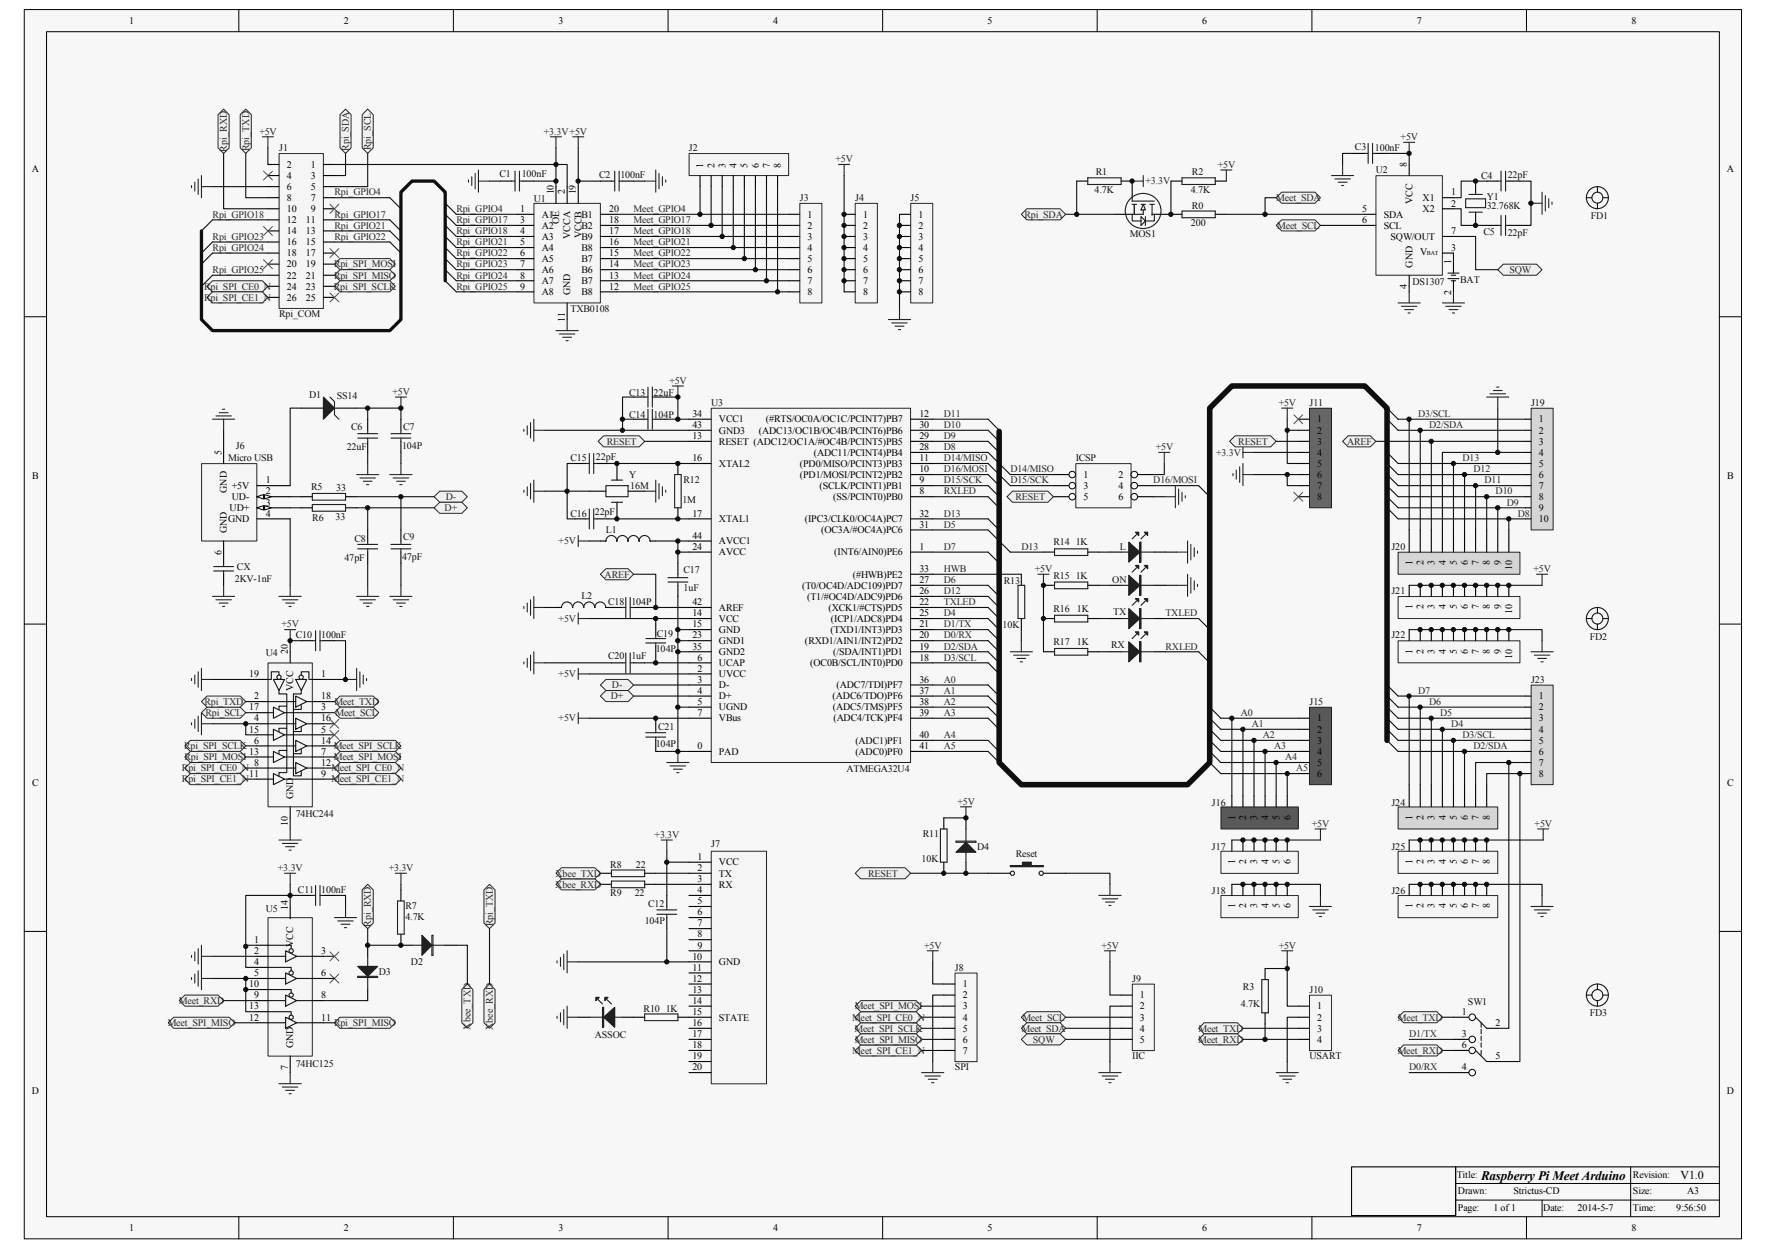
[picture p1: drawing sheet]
<svg xmlns="http://www.w3.org/2000/svg" width="297mm" height="210mm" viewBox="0 0 297 210" stroke-linecap="round" stroke-linejoin="round" font-family="sans-serif">
<defs><g id="words">
<text font-size="2.2" x="249.1" y="198.4">Raspberry Pi Meet Arduino</text>
<text font-size="2" x="282.7" y="198.2">V1.0</text>
<g font-size="1.7">
<text x="21.7" y="4">1</text>
<text x="57.8" y="4">2</text>
<text x="93.9" y="4">3</text>
<text x="130" y="4">4</text>
<text x="166.1" y="4">5</text>
<text x="202.2" y="4">6</text>
<text x="238.3" y="4">7</text>
<text x="274.4" y="4">8</text>
<text x="5.4" y="28.9">A</text>
<text x="48.3" y="28.2">2</text>
<text x="52.3" y="28.2">1</text>
<text x="118.3" y="28.2" transform="rotate(-90 118.3 28.2)">1</text>
<text x="120.2" y="28.2" transform="rotate(-90 120.2 28.2)">2</text>
<text x="122" y="28.2" transform="rotate(-90 122 28.2)">3</text>
<text x="123.9" y="28.2" transform="rotate(-90 123.9 28.2)">4</text>
<text x="125.7" y="28.2" transform="rotate(-90 125.7 28.2)">5</text>
<text x="127.6" y="28.2" transform="rotate(-90 127.6 28.2)">6</text>
<text x="129.5" y="28.2" transform="rotate(-90 129.5 28.2)">7</text>
<text x="131.3" y="28.2" transform="rotate(-90 131.3 28.2)">8</text>
<text x="236.6" y="28" transform="rotate(-90 236.6 28)">8</text>
<text x="290.5" y="28.9">A</text>
<text x="48.3" y="30.1">4</text>
<text x="48.3" y="31.9">6</text>
<text x="48.3" y="33.8">8</text>
<text x="48.3" y="35.7">10</text>
<text x="52.3" y="30.1">3</text>
<text x="52.3" y="31.9">5</text>
<text x="52.3" y="33.8">7</text>
<text x="52.3" y="35.7">9</text>
<text x="87.5" y="35.7">1</text>
<text x="93.1" y="32.7" transform="rotate(-90 93.1 32.7)">10</text>
<text x="95" y="32.7" transform="rotate(-90 95 32.7)">2</text>
<text x="96.9" y="32.7" transform="rotate(-90 96.9 32.7)">19</text>
<text x="102.5" y="35.7">20</text>
<text x="229.1" y="35.7">5</text>
<text x="237.6" y="34.3" transform="rotate(-90 237.6 34.3)">VCC</text>
<text x="239.3" y="33.8">X1</text>
<text x="239.3" y="35.7">X2</text>
<text x="244.1" y="32.9">1</text>
<text x="244.1" y="34.7">2</text>
<text x="48.3" y="37.5">12</text>
<text x="48.3" y="39.4">14</text>
<text x="48.3" y="41.3">16</text>
<text x="51.4" y="37.5">11</text>
<text x="51.4" y="39.4">13</text>
<text x="51.4" y="41.3">15</text>
<text x="87.5" y="37.5">3</text>
<text x="87.5" y="39.4">4</text>
<text x="87.5" y="41.3">5</text>
<text x="91.1" y="36.6">A1</text>
<text x="91.1" y="38.5">A2</text>
<text x="91.1" y="40.3">A3</text>
<text x="94.1" y="37.7" transform="rotate(-90 94.1 37.7)">OE</text>
<text x="95.9" y="40.2" transform="rotate(-90 95.9 40.2)">VCCA</text>
<text x="97.8" y="40.3">B9</text>
<text x="97.8" y="38.5">B2</text>
<text x="97.8" y="36.6">B1</text>
<text x="97.8" y="40.1" transform="rotate(-90 97.8 40.1)">VCCB</text>
<text x="102.5" y="41.3">16</text>
<text x="102.5" y="39.4">17</text>
<text x="102.5" y="37.5">18</text>
<text x="135.8" y="36.6">1</text>
<text x="135.8" y="38.5">2</text>
<text x="135.8" y="40.3">3</text>
<text x="145.2" y="36.6">1</text>
<text x="145.2" y="38.5">2</text>
<text x="145.2" y="40.3">3</text>
<text x="154.5" y="36.6">1</text>
<text x="154.5" y="38.5">2</text>
<text x="154.5" y="40.3">3</text>
<text x="229.1" y="37.5">6</text>
<text x="232.7" y="36.6">SDA</text>
<text x="232.7" y="38.5">SCL</text>
<text x="233.9" y="40.3">SQW/OUT</text>
<text x="244.1" y="39.4">7</text>
<text x="48.3" y="43.1">18</text>
<text x="48.3" y="45">20</text>
<text x="48.3" y="46.8">22</text>
<text x="51.4" y="43.1">17</text>
<text x="51.4" y="45">19</text>
<text x="51.4" y="46.8">21</text>
<text x="87.5" y="43.1">6</text>
<text x="87.5" y="45">7</text>
<text x="87.5" y="46.8">8</text>
<text x="91.1" y="42.2">A4</text>
<text x="91.1" y="44">A5</text>
<text x="91.1" y="45.9">A6</text>
<text x="91.1" y="47.8">A7</text>
<text x="97.8" y="47.8">B7</text>
<text x="97.8" y="45.9">B6</text>
<text x="97.8" y="44">B7</text>
<text x="97.8" y="42.2">B8</text>
<text x="102.5" y="46.8">13</text>
<text x="102.5" y="45">14</text>
<text x="102.5" y="43.1">15</text>
<text x="135.8" y="42.2">4</text>
<text x="135.8" y="44">5</text>
<text x="135.8" y="45.9">6</text>
<text x="135.8" y="47.8">7</text>
<text x="145.2" y="42.2">4</text>
<text x="145.2" y="44">5</text>
<text x="145.2" y="45.9">6</text>
<text x="145.2" y="47.8">7</text>
<text x="154.5" y="42.2">4</text>
<text x="154.5" y="44">5</text>
<text x="154.5" y="45.9">6</text>
<text x="154.5" y="47.8">7</text>
<text x="237.6" y="45" transform="rotate(-90 237.6 45)">GND</text>
<text x="238.9" y="42.9">V</text>
<text x="244.1" y="44.4" transform="rotate(-90 244.1 44.4)">1</text>
<text x="244.1" y="42.2">3</text>
<text x="48.3" y="48.7">24</text>
<text x="48.3" y="50.6">26</text>
<text x="51.4" y="48.7">23</text>
<text x="51.4" y="50.6">25</text>
<text x="87.5" y="48.7">9</text>
<text x="91.1" y="49.6">A8</text>
<text x="95.9" y="49.7" transform="rotate(-90 95.9 49.7)">GND</text>
<text x="97.8" y="49.6">B8</text>
<text x="102.5" y="48.7">12</text>
<text x="135.8" y="49.6">8</text>
<text x="145.2" y="49.6">8</text>
<text x="154.5" y="49.6">8</text>
<text x="236.6" y="48.6" transform="rotate(-90 236.6 48.6)">4</text>
<text x="244.1" y="49.6" transform="rotate(-90 244.1 49.6)">2</text>
<text x="95" y="54.1" transform="rotate(-90 95 54.1)">11</text>
<text x="116.5" y="70.1">34</text>
<text x="116.5" y="72">43</text>
<text x="120.9" y="71.1">VCC1</text>
<text x="128.8" y="71.1">(#RTS/OC0A/OC1C/PCINT7)PB7</text>
<text x="154.7" y="72">30</text>
<text x="154.7" y="70.1">12</text>
<text x="221.5" y="71.1">1</text>
<text x="258.8" y="71.1">1</text>
<text x="37.2" y="76.5" transform="rotate(-90 37.2 76.5)">5</text>
<text x="116.5" y="73.9">13</text>
<text x="116.5" y="77.6">16</text>
<text x="120.9" y="72.9">GND3</text>
<text x="120.9" y="74.8">RESET (ADC12/OC1A/#OC4B/PCINT5)PB5</text>
<text x="127.7" y="72.9">(ADC13/OC1B/OC4B/PCINT6)PB6</text>
<text x="136.9" y="76.6">(ADC11/PCINT4)PB4</text>
<text x="154.7" y="75.7">28</text>
<text x="154.7" y="73.9">29</text>
<text x="154.7" y="77.6">11</text>
<text x="221.5" y="72.9">2</text>
<text x="221.5" y="74.8">3</text>
<text x="221.5" y="76.6">4</text>
<text x="258.8" y="72.9">2</text>
<text x="258.8" y="74.8">3</text>
<text x="258.8" y="76.6">4</text>
<text x="5.4" y="80.6">B</text>
<text x="38.2" y="82.9" transform="rotate(-90 38.2 82.9)">GND</text>
<text x="39" y="82.2">+5V</text>
<text x="44.7" y="83.2">2</text>
<text x="44.7" y="81.3">1</text>
<text x="120.9" y="78.5">XTAL2</text>
<text x="134.6" y="80.4">(PD1/MOSI/PCINT2)PB2</text>
<text x="134.6" y="78.5">(PD0/MISO/PCINT3)PB3</text>
<text x="137.9" y="82.2">(SCLK/PCINT1)PB1</text>
<text x="154.7" y="81.3">9</text>
<text x="154.7" y="83.2">8</text>
<text x="154.7" y="79.4">10</text>
<text x="182.2" y="80.4">1</text>
<text x="182.2" y="82.2">3</text>
<text x="188.1" y="80.4">2</text>
<text x="188.1" y="82.2">4</text>
<text x="221.5" y="78.5">5</text>
<text x="221.5" y="80.4">6</text>
<text x="221.5" y="82.2">7</text>
<text x="258.8" y="78.5">5</text>
<text x="258.8" y="80.4">6</text>
<text x="258.8" y="82.2">7</text>
<text x="290.5" y="80.6">B</text>
<text x="38.2" y="89.7" transform="rotate(-90 38.2 89.7)">GND</text>
<text x="38.4" y="87.8">GND</text>
<text x="38.6" y="86">UD+</text>
<text x="39" y="84.1">UD-</text>
<text x="44.7" y="86.9">4</text>
<text x="44.7" y="85">3</text>
<text x="116.5" y="86.9">17</text>
<text x="120.9" y="87.8">XTAL1</text>
<text x="135.4" y="87.8">(IPC3/CLK0/OC4A)PC7</text>
<text x="138.1" y="89.7">(OC3A/#OC4A)PC6</text>
<text x="140.2" y="84.1">(SS/PCINT0)PB0</text>
<text x="154.7" y="88.8">31</text>
<text x="154.7" y="86.9">32</text>
<text x="182.2" y="84.1">5</text>
<text x="188.1" y="84.1">6</text>
<text x="221.5" y="84.1">8</text>
<text x="258.8" y="84.1">8</text>
<text x="258.8" y="86">9</text>
<text x="258.8" y="87.8">10</text>
<text x="37.2" y="93.3" transform="rotate(-90 37.2 93.3)">6</text>
<text x="116.5" y="90.6">44</text>
<text x="116.5" y="92.5">24</text>
<text x="120.9" y="91.5">AVCC1</text>
<text x="120.9" y="93.4">AVCC</text>
<text x="140.3" y="93.4">(INT6/AIN0)PE6</text>
<text x="154.7" y="92.5">1</text>
<text x="237.6" y="95" transform="rotate(-90 237.6 95)">1</text>
<text x="239.4" y="95" transform="rotate(-90 239.4 95)">2</text>
<text x="241.3" y="95" transform="rotate(-90 241.3 95)">3</text>
<text x="243.2" y="95" transform="rotate(-90 243.2 95)">4</text>
<text x="245" y="95" transform="rotate(-90 245 95)">5</text>
<text x="246.9" y="95" transform="rotate(-90 246.9 95)">6</text>
<text x="248.7" y="95" transform="rotate(-90 248.7 95)">7</text>
<text x="250.6" y="95" transform="rotate(-90 250.6 95)">8</text>
<text x="252.5" y="95" transform="rotate(-90 252.5 95)">9</text>
<text x="254.3" y="95.9" transform="rotate(-90 254.3 95.9)">10</text>
<text x="116.5" y="101.8">42</text>
<text x="134.9" y="99">(T0/OC4D/ADC109)PD7</text>
<text x="135.8" y="100.9">(T1/#OC4D/ADC9)PD6</text>
<text x="143.4" y="97.1">(#HWB)PE2</text>
<text x="154.7" y="99.9">26</text>
<text x="154.7" y="96.2">33</text>
<text x="154.7" y="98.1">27</text>
<text x="154.7" y="101.8">22</text>
<text x="116.5" y="103.7">14</text>
<text x="116.5" y="105.5">15</text>
<text x="116.5" y="107.4">23</text>
<text x="120.9" y="102.7">AREF</text>
<text x="120.9" y="104.6">VCC</text>
<text x="120.9" y="106.4">GND</text>
<text x="139.3" y="102.7">(XCK1/#CTS)PD5</text>
<text x="139.7" y="106.4">(TXD1/INT3)PD3</text>
<text x="139.8" y="104.6">(ICP1/ADC8)PD4</text>
<text x="154.7" y="105.5">21</text>
<text x="154.7" y="103.7">25</text>
<text x="154.7" y="107.4">20</text>
<text x="237.6" y="102.5" transform="rotate(-90 237.6 102.5)">1</text>
<text x="239.4" y="102.5" transform="rotate(-90 239.4 102.5)">2</text>
<text x="241.3" y="102.5" transform="rotate(-90 241.3 102.5)">3</text>
<text x="243.2" y="102.5" transform="rotate(-90 243.2 102.5)">4</text>
<text x="245" y="102.5" transform="rotate(-90 245 102.5)">5</text>
<text x="246.9" y="102.5" transform="rotate(-90 246.9 102.5)">6</text>
<text x="248.7" y="102.5" transform="rotate(-90 248.7 102.5)">7</text>
<text x="250.6" y="102.5" transform="rotate(-90 250.6 102.5)">8</text>
<text x="252.5" y="102.5" transform="rotate(-90 252.5 102.5)">9</text>
<text x="254.3" y="103.3" transform="rotate(-90 254.3 103.3)">10</text>
<text x="41.9" y="113.9">19</text>
<text x="48.4" y="110" transform="rotate(-90 48.4 110)">20</text>
<text x="54" y="113.9">1</text>
<text x="116.5" y="109.2">35</text>
<text x="117.3" y="111.1">6</text>
<text x="117.3" y="113">2</text>
<text x="120.9" y="108.3">GND1</text>
<text x="120.9" y="110.2">GND2</text>
<text x="120.9" y="112">UCAP</text>
<text x="120.9" y="113.9">UVCC</text>
<text x="135.4" y="108.3">(RXD1/AIN1/INT2)PD2</text>
<text x="136.3" y="112">(OC0B/SCL/INT0)PD0</text>
<text x="140.1" y="110.2">(/SDA/INT1)PD1</text>
<text x="154.7" y="111.1">18</text>
<text x="154.7" y="109.2">19</text>
<text x="237.6" y="109.9" transform="rotate(-90 237.6 109.9)">1</text>
<text x="239.4" y="109.9" transform="rotate(-90 239.4 109.9)">2</text>
<text x="241.3" y="109.9" transform="rotate(-90 241.3 109.9)">3</text>
<text x="243.2" y="109.9" transform="rotate(-90 243.2 109.9)">4</text>
<text x="245" y="109.9" transform="rotate(-90 245 109.9)">5</text>
<text x="246.9" y="109.9" transform="rotate(-90 246.9 109.9)">6</text>
<text x="248.7" y="109.9" transform="rotate(-90 248.7 109.9)">7</text>
<text x="250.6" y="109.9" transform="rotate(-90 250.6 109.9)">8</text>
<text x="252.5" y="109.9" transform="rotate(-90 252.5 109.9)">9</text>
<text x="254.3" y="110.8" transform="rotate(-90 254.3 110.8)">10</text>
<text x="41.9" y="119.5">17</text>
<text x="42.8" y="117.6">2</text>
<text x="49.3" y="116.2" transform="rotate(-90 49.3 116.2)">VCC</text>
<text x="54" y="119.5">3</text>
<text x="54" y="117.6">18</text>
<text x="117.3" y="114.8">3</text>
<text x="117.3" y="116.7">4</text>
<text x="117.3" y="118.6">5</text>
<text x="120.9" y="115.8">D-</text>
<text x="120.9" y="117.6">D+</text>
<text x="120.9" y="119.5">UGND</text>
<text x="140" y="117.6">(ADC6/TDO)PF6</text>
<text x="140.1" y="119.5">(ADC5/TMS)PF5</text>
<text x="140.7" y="115.8">(ADC7/TDI)PF7</text>
<text x="154.7" y="116.7">37</text>
<text x="154.7" y="114.8">36</text>
<text x="154.7" y="118.6">38</text>
<text x="258.8" y="117.6">1</text>
<text x="258.8" y="119.5">2</text>
<text x="41.9" y="123.2">15</text>
<text x="42.8" y="121.3">4</text>
<text x="42.8" y="125.1">6</text>
<text x="54" y="123.2">5</text>
<text x="54" y="125.1">14</text>
<text x="54" y="121.3">16</text>
<text x="117.3" y="120.4">7</text>
<text x="120.9" y="121.3">VBus</text>
<text x="140.2" y="121.3">(ADC4/TCK)PF4</text>
<text x="143.9" y="125.1">(ADC1)PF1</text>
<text x="154.7" y="120.4">39</text>
<text x="154.7" y="124.1">40</text>
<text x="221.5" y="121.3">1</text>
<text x="221.5" y="123.2">2</text>
<text x="221.5" y="125.1">3</text>
<text x="258.8" y="121.3">3</text>
<text x="258.8" y="123.2">4</text>
<text x="258.8" y="125.1">5</text>
<text x="41.9" y="130.7">11</text>
<text x="41.9" y="126.9">13</text>
<text x="42.8" y="128.8">8</text>
<text x="54" y="126.9">7</text>
<text x="54" y="130.7">9</text>
<text x="54" y="128.8">12</text>
<text x="117.3" y="126">0</text>
<text x="120.9" y="126.9">PAD</text>
<text x="143.9" y="126.9">(ADC0)PF0</text>
<text x="154.7" y="126">41</text>
<text x="221.5" y="126.9">4</text>
<text x="221.5" y="128.8">5</text>
<text x="221.5" y="130.7">6</text>
<text x="258.8" y="126.9">6</text>
<text x="258.8" y="128.8">7</text>
<text x="258.8" y="130.7">8</text>
<text x="5.4" y="132.3">C</text>
<text x="49.3" y="134.4" transform="rotate(-90 49.3 134.4)">GND</text>
<text x="207.7" y="137.9" transform="rotate(-90 207.7 137.9)">1</text>
<text x="209.6" y="137.9" transform="rotate(-90 209.6 137.9)">2</text>
<text x="211.5" y="137.9" transform="rotate(-90 211.5 137.9)">3</text>
<text x="213.3" y="137.9" transform="rotate(-90 213.3 137.9)">4</text>
<text x="215.2" y="137.9" transform="rotate(-90 215.2 137.9)">5</text>
<text x="217.1" y="137.9" transform="rotate(-90 217.1 137.9)">6</text>
<text x="237.6" y="137.9" transform="rotate(-90 237.6 137.9)">1</text>
<text x="239.4" y="137.9" transform="rotate(-90 239.4 137.9)">2</text>
<text x="241.3" y="137.9" transform="rotate(-90 241.3 137.9)">3</text>
<text x="243.2" y="137.9" transform="rotate(-90 243.2 137.9)">4</text>
<text x="245" y="137.9" transform="rotate(-90 245 137.9)">5</text>
<text x="246.9" y="137.9" transform="rotate(-90 246.9 137.9)">6</text>
<text x="248.7" y="137.9" transform="rotate(-90 248.7 137.9)">7</text>
<text x="250.6" y="137.9" transform="rotate(-90 250.6 137.9)">8</text>
<text x="290.5" y="132.3">C</text>
<text x="48.4" y="138.9" transform="rotate(-90 48.4 138.9)">10</text>
<text x="117.3" y="144.6">1</text>
<text x="117.3" y="146.5">2</text>
<text x="117.3" y="148.4">3</text>
<text x="120.9" y="145.6">VCC</text>
<text x="120.9" y="147.4">TX</text>
<text x="120.9" y="149.3">RX</text>
<text x="207.7" y="145.3" transform="rotate(-90 207.7 145.3)">1</text>
<text x="209.6" y="145.3" transform="rotate(-90 209.6 145.3)">2</text>
<text x="211.5" y="145.3" transform="rotate(-90 211.5 145.3)">3</text>
<text x="213.3" y="145.3" transform="rotate(-90 213.3 145.3)">4</text>
<text x="215.2" y="145.3" transform="rotate(-90 215.2 145.3)">5</text>
<text x="217.1" y="145.3" transform="rotate(-90 217.1 145.3)">6</text>
<text x="237.6" y="145.3" transform="rotate(-90 237.6 145.3)">1</text>
<text x="239.4" y="145.3" transform="rotate(-90 239.4 145.3)">2</text>
<text x="241.3" y="145.3" transform="rotate(-90 241.3 145.3)">3</text>
<text x="243.2" y="145.3" transform="rotate(-90 243.2 145.3)">4</text>
<text x="245" y="145.3" transform="rotate(-90 245 145.3)">5</text>
<text x="246.9" y="145.3" transform="rotate(-90 246.9 145.3)">6</text>
<text x="248.7" y="145.3" transform="rotate(-90 248.7 145.3)">7</text>
<text x="250.6" y="145.3" transform="rotate(-90 250.6 145.3)">8</text>
<text x="48.4" y="153" transform="rotate(-90 48.4 153)">14</text>
<text x="117.3" y="150.2">4</text>
<text x="117.3" y="152.1">5</text>
<text x="117.3" y="153.9">6</text>
<text x="117.3" y="155.8">7</text>
<text x="207.7" y="152.8" transform="rotate(-90 207.7 152.8)">1</text>
<text x="209.6" y="152.8" transform="rotate(-90 209.6 152.8)">2</text>
<text x="211.5" y="152.8" transform="rotate(-90 211.5 152.8)">3</text>
<text x="213.3" y="152.8" transform="rotate(-90 213.3 152.8)">4</text>
<text x="215.2" y="152.8" transform="rotate(-90 215.2 152.8)">5</text>
<text x="217.1" y="152.8" transform="rotate(-90 217.1 152.8)">6</text>
<text x="237.6" y="152.8" transform="rotate(-90 237.6 152.8)">1</text>
<text x="239.4" y="152.8" transform="rotate(-90 239.4 152.8)">2</text>
<text x="241.3" y="152.8" transform="rotate(-90 241.3 152.8)">3</text>
<text x="243.2" y="152.8" transform="rotate(-90 243.2 152.8)">4</text>
<text x="245" y="152.8" transform="rotate(-90 245 152.8)">5</text>
<text x="246.9" y="152.8" transform="rotate(-90 246.9 152.8)">6</text>
<text x="248.7" y="152.8" transform="rotate(-90 248.7 152.8)">7</text>
<text x="250.6" y="152.8" transform="rotate(-90 250.6 152.8)">8</text>
<text x="42.8" y="158.6">1</text>
<text x="42.8" y="160.5">2</text>
<text x="49.3" y="159.3" transform="rotate(-90 49.3 159.3)">VCC</text>
<text x="54" y="160.5">3</text>
<text x="116.5" y="161.4">10</text>
<text x="117.3" y="157.7">8</text>
<text x="117.3" y="159.5">9</text>
<text x="41.9" y="166.1">10</text>
<text x="42.8" y="162.3">4</text>
<text x="42.8" y="164.2">5</text>
<text x="42.8" y="167.9">9</text>
<text x="54" y="164.2">6</text>
<text x="54" y="167.9">8</text>
<text x="116.5" y="163.3">11</text>
<text x="116.5" y="165.1">12</text>
<text x="116.5" y="167">13</text>
<text x="120.9" y="162.3">GND</text>
<text x="161.9" y="166.1">1</text>
<text x="161.9" y="167.9">2</text>
<text x="191.7" y="167.9">1</text>
<text x="41.9" y="171.6">12</text>
<text x="41.9" y="169.8">13</text>
<text x="54" y="171.6">11</text>
<text x="116.5" y="168.8">14</text>
<text x="116.5" y="170.7">15</text>
<text x="116.5" y="172.6">16</text>
<text x="120.9" y="171.6">STATE</text>
<text x="161.9" y="169.8">3</text>
<text x="161.9" y="171.6">4</text>
<text x="161.9" y="173.5">5</text>
<text x="191.7" y="169.8">2</text>
<text x="191.7" y="171.6">3</text>
<text x="191.7" y="173.5">4</text>
<text x="221.5" y="169.8">1</text>
<text x="221.5" y="171.6">2</text>
<text x="221.5" y="173.5">3</text>
<text x="245.9" y="170.7">1</text>
<text x="251.6" y="172.6">2</text>
<text x="48.4" y="180" transform="rotate(-90 48.4 180)">7</text>
<text x="49.3" y="176.3" transform="rotate(-90 49.3 176.3)">GND</text>
<text x="116.5" y="174.4">17</text>
<text x="116.5" y="176.3">18</text>
<text x="116.5" y="178.2">19</text>
<text x="161.9" y="175.4">6</text>
<text x="161.9" y="177.2">7</text>
<text x="191.7" y="175.4">5</text>
<text x="221.5" y="175.4">4</text>
<text x="245.9" y="174.4">3</text>
<text x="245.9" y="176.3">6</text>
<text x="251.6" y="178.2">5</text>
<text x="5.4" y="184">D</text>
<text x="116.5" y="180">20</text>
<text x="245.9" y="180">4</text>
<text x="290.5" y="184">D</text>
<text x="245" y="198.1">Title:</text>
<text x="245.2" y="200.9">Drawn:</text>
<text x="245.2" y="203.7">Page:</text>
<text x="251.2" y="203.7">1 of 1</text>
<text x="254.5" y="200.9">Strictus-CD</text>
<text x="259.6" y="203.7">Date:</text>
<text x="265.3" y="203.7">2014-5-7</text>
<text x="274.7" y="200.9">Size:</text>
<text x="274.7" y="198.1">Revision:</text>
<text x="274.7" y="203.7">Time:</text>
<text x="281.9" y="203.7">9:56:50</text>
<text x="283.8" y="200.9">A3</text>
<text x="21.7" y="207">1</text>
<text x="57.8" y="207">2</text>
<text x="93.9" y="207">3</text>
<text x="130" y="207">4</text>
<text x="166.1" y="207">5</text>
<text x="202.2" y="207">6</text>
<text x="238.3" y="207">7</text>
<text x="274.4" y="207">8</text>
</g>
<g font-size="1.7" fill="#262626">
<text x="43.6" y="22.6">+5V</text>
<text x="91.5" y="22.6">+3.3V+5V</text>
<text x="235.6" y="23.6">+5V</text>
<text x="38.2" y="25.5" transform="rotate(-90 38.2 25.5)">Rpi_RXD</text>
<text x="41.9" y="25.4" transform="rotate(-90 41.9 25.4)">Rpi_TXD</text>
<text x="58.7" y="25.4" transform="rotate(-90 58.7 25.4)">Rpi_SDA</text>
<text x="62.4" y="25.3" transform="rotate(-90 62.4 25.3)">Rpi_SCL</text>
<text x="140.5" y="27.3">+5V</text>
<text x="204.8" y="28.2">+5V</text>
<text x="56.3" y="32.9">Rpi_GPIO4</text>
<text x="76.8" y="35.7">Rpi_GPIO4</text>
<text x="106.6" y="35.7">Meet_GPIO4</text>
<text x="192.7" y="31">+3.3V</text>
<text x="214.7" y="33.8">Meet_SDA</text>
<text x="35.8" y="36.6">Rpi_GPIO18</text>
<text x="35.8" y="40.3">Rpi_GPIO23</text>
<text x="56.3" y="36.6">Rpi_GPIO17</text>
<text x="56.3" y="38.5">Rpi_GPIO21</text>
<text x="56.3" y="40.3">Rpi_GPIO22</text>
<text x="76.8" y="37.5">Rpi_GPIO17</text>
<text x="76.8" y="39.4">Rpi_GPIO18</text>
<text x="76.8" y="41.3">Rpi_GPIO21</text>
<text x="106.6" y="37.5">Meet_GPIO17</text>
<text x="106.6" y="39.4">Meet_GPIO18</text>
<text x="106.6" y="41.3">Meet_GPIO21</text>
<text x="172.3" y="36.6">Rpi_SDA</text>
<text x="214.8" y="38.5">Meet_SCL</text>
<text x="35.8" y="42.2">Rpi_GPIO24</text>
<text x="35.8" y="45.9">Rpi_GPIO25</text>
<text x="56.2" y="45">Rpi_SPI_MOSI</text>
<text x="56.2" y="46.8">Rpi_SPI_MISO</text>
<text x="76.8" y="43.1">Rpi_GPIO22</text>
<text x="76.8" y="45">Rpi_GPIO23</text>
<text x="76.8" y="46.8">Rpi_GPIO24</text>
<text x="106.6" y="43.1">Meet_GPIO22</text>
<text x="106.6" y="45">Meet_GPIO23</text>
<text x="106.6" y="46.8">Meet_GPIO24</text>
<text x="253.9" y="45.9">SQW</text>
<text x="34.3" y="48.7">Rpi_SPI_CE0_N</text>
<text x="34.3" y="50.6">Rpi_SPI_CE1_N</text>
<text x="56.2" y="48.7">Rpi_SPI_SCLK</text>
<text x="76.8" y="48.7">Rpi_GPIO25</text>
<text x="106.6" y="48.7">Meet_GPIO25</text>
<text x="112.6" y="64.5">+5V</text>
<text x="66" y="66.4">+5V</text>
<text x="158.7" y="72">D10</text>
<text x="158.7" y="70.1">D11</text>
<text x="215.1" y="68.3">+5V</text>
<text x="238.5" y="70.1">D3/SCL</text>
<text x="240.4" y="72">D2/SDA</text>
<text x="102" y="74.8">RESET</text>
<text x="158.7" y="77.6">D14/MISO</text>
<text x="158.7" y="75.7">D8</text>
<text x="158.7" y="73.9">D9</text>
<text x="194.4" y="75.7">+5V</text>
<text x="204.6" y="76.6">+3.3V</text>
<text x="208.3" y="74.8">RESET</text>
<text x="226.6" y="74.8">AREF</text>
<text x="246" y="77.6">D13</text>
<text x="158.7" y="79.4">D16/MOSI</text>
<text x="158.7" y="81.3">D15/SCK</text>
<text x="158.7" y="83.2">RXLED</text>
<text x="169.9" y="79.4">D14/MISO</text>
<text x="169.9" y="81.3">D15/SCK</text>
<text x="194" y="81.3">D16/MOSI</text>
<text x="247.8" y="79.4">D12</text>
<text x="249.7" y="81.3">D11</text>
<text x="251.6" y="83.2">D10</text>
<text x="74.8" y="86">D+</text>
<text x="75" y="84.1">D-</text>
<text x="158.7" y="88.8">D5</text>
<text x="158.7" y="86.9">D13</text>
<text x="170.8" y="84.1">RESET</text>
<text x="253.4" y="85">D9</text>
<text x="255.3" y="86.9">D8</text>
<text x="94" y="91.5">+5V</text>
<text x="158.7" y="92.5">D7</text>
<text x="171.8" y="92.5">D13</text>
<text x="101.7" y="97.1">AREF</text>
<text x="158.7" y="98.1">D6</text>
<text x="158.7" y="99.9">D12</text>
<text x="158.7" y="96.2">HWB</text>
<text x="158.7" y="101.8">TXLED</text>
<text x="174.1" y="96.2">+5V</text>
<text x="257.9" y="96.2">+5V</text>
<text x="47.3" y="105.5">+5V</text>
<text x="94" y="104.6">+5V</text>
<text x="158.7" y="107.4">D0/RX</text>
<text x="158.7" y="105.5">D1/TX</text>
<text x="158.7" y="103.7">D4</text>
<text x="196" y="103.7">TXLED</text>
<text x="94" y="113.9">+5V</text>
<text x="158.7" y="109.2">D2/SDA</text>
<text x="158.7" y="111.1">D3/SCL</text>
<text x="196" y="109.2">RXLED</text>
<text x="34.4" y="118.6">Rpi_TXD</text>
<text x="56.2" y="118.6">Meet_TXD</text>
<text x="102.7" y="117.6">D+</text>
<text x="102.9" y="115.8">D-</text>
<text x="158.7" y="114.8">A0</text>
<text x="158.7" y="116.7">A1</text>
<text x="158.7" y="118.6">A2</text>
<text x="238.5" y="116.7">D7</text>
<text x="240.4" y="118.6">D6</text>
<text x="34.6" y="120.4">Rpi_SCL</text>
<text x="56.4" y="120.4">Meet_SCL</text>
<text x="94" y="121.3">+5V</text>
<text x="158.7" y="120.4">A3</text>
<text x="158.7" y="124.1">A4</text>
<text x="208.7" y="120.4">A0</text>
<text x="210.6" y="122.3">A1</text>
<text x="212.4" y="124.1">A2</text>
<text x="242.2" y="120.4">D5</text>
<text x="244.1" y="122.3">D4</text>
<text x="246" y="124.1">D3/SCL</text>
<text x="30.6" y="129.7">Rpi_SPI_CE0_N</text>
<text x="30.6" y="131.6">Rpi_SPI_CE1_N</text>
<text x="31" y="126">Rpi_SPI_SCLK</text>
<text x="31" y="127.9">Rpi_SPI_MOSI</text>
<text x="55.7" y="129.7">Meet_SPI_CE0_N</text>
<text x="55.7" y="131.6">Meet_SPI_CE1_N</text>
<text x="56.1" y="126">Meet_SPI_SCLK</text>
<text x="56.2" y="127.9">Meet_SPI_MOSI</text>
<text x="158.7" y="126">A5</text>
<text x="214.3" y="126">A3</text>
<text x="216.2" y="127.9">A4</text>
<text x="218" y="129.7">A5</text>
<text x="247.8" y="126">D2/SDA</text>
<text x="161" y="135.3">+5V</text>
<text x="110.1" y="140.9">+3.3V</text>
<text x="220.7" y="139">+5V</text>
<text x="258.1" y="139">+5V</text>
<text x="46.7" y="146.5">+3.3V</text>
<text x="65.4" y="146.5">+3.3V</text>
<text x="93.4" y="149.3">Xbee_RXD</text>
<text x="93.4" y="147.4">Xbee_TXD</text>
<text x="146" y="147.4">RESET</text>
<text x="62.4" y="155.9" transform="rotate(-90 62.4 155.9)">Rpi_RXD</text>
<text x="82.9" y="155.8" transform="rotate(-90 82.9 155.8)">Rpi_TXD</text>
<text x="155.4" y="159.5">+5V</text>
<text x="185.2" y="159.5">+5V</text>
<text x="215.1" y="159.5">+5V</text>
<text x="28.2" y="172.6">Meet_SPI_MISO</text>
<text x="30.1" y="168.8">Meet_RXD</text>
<text x="56.2" y="172.6">Rpi_SPI_MISO</text>
<text x="79.2" y="173.2" transform="rotate(-90 79.2 173.2)">Xbee_TXD</text>
<text x="82.9" y="173.2" transform="rotate(-90 82.9 173.2)">Xbee_RXD</text>
<text x="143.3" y="171.6">Meet_SPI_CE0_N</text>
<text x="143.7" y="173.5">Meet_SPI_SCLK</text>
<text x="143.8" y="169.8">Meet_SPI_MOSI</text>
<text x="171.8" y="173.5">Meet_SDA</text>
<text x="172" y="171.6">Meet_SCL</text>
<text x="201.6" y="173.5">Meet_TXD</text>
<text x="235.1" y="171.6">Meet_TXD</text>
<text x="143.3" y="177.2">Meet_SPI_CE1_N</text>
<text x="143.8" y="175.4">Meet_SPI_MISO</text>
<text x="173.7" y="175.4">SQW</text>
<text x="201.5" y="175.4">Meet_RXD</text>
<text x="235.1" y="177.2">Meet_RXD</text>
<text x="237" y="174.4">D1/TX</text>
<text x="237" y="180">D0/RX</text>
</g>
<g font-size="1.7" fill="#0e0e0e">
<text x="46.9" y="25.4">J1</text>
<text x="84" y="29.7">C1</text>
<text x="87.8" y="29.7">100nF</text>
<text x="100.8" y="29.9">C2</text>
<text x="104.3" y="29.9">100nF</text>
<text x="115.9" y="25.4">J2</text>
<text x="184.3" y="29.5">R1</text>
<text x="200.5" y="29.5">R2</text>
<text x="227.9" y="25.2">C3</text>
<text x="231.2" y="25.4">100nF</text>
<text x="231.4" y="29.1">U2</text>
<text x="253.6" y="29.9">22pF</text>
<text x="89.8" y="34">U1</text>
<text x="134.5" y="33.8">J3</text>
<text x="143.8" y="33.8">J4</text>
<text x="153.2" y="33.8">J5</text>
<text x="184.1" y="32.5">4.7K</text>
<text x="200.3" y="32.5">4.7K</text>
<text x="200.5" y="35.1">R0</text>
<text x="249.1" y="30.1">C4</text>
<text x="250.1" y="33.6">Y1</text>
<text x="250.1" y="35.1">32.768K</text>
<text x="190.1" y="39.9">MOS1</text>
<text x="200.3" y="38.1">200</text>
<text x="249.5" y="39.6">C5</text>
<text x="253.6" y="39.8">22pF</text>
<text x="267.6" y="36.8">FD1</text>
<text x="237.6" y="48">DS1307</text>
<text x="245.6" y="47.6">BAT</text>
<text x="46.9" y="53.4">Rpi_COM</text>
<text x="95.9" y="52.4">TXB0108</text>
<text x="52" y="67">D1</text>
<text x="56.6" y="67.1">SS14</text>
<text x="105.8" y="70.3">C14</text>
<text x="105.8" y="66.6">C13</text>
<text x="109.9" y="70.3">104P</text>
<text x="109.9" y="66.6">22uF</text>
<text x="119.6" y="68.3">U3</text>
<text x="220.3" y="68.3">J11</text>
<text x="257.5" y="68.3">J19</text>
<text x="38.4" y="77.6">Micro USB</text>
<text x="39.7" y="75.5">J6</text>
<text x="58.3" y="75.7">22uF</text>
<text x="59.1" y="72.3">C6</text>
<text x="67.6" y="75.5">104P</text>
<text x="67.8" y="72.3">C7</text>
<text x="95.9" y="77.6">C15</text>
<text x="100.2" y="77.4">22pF</text>
<text x="180.9" y="77.6">ICSP</text>
<text x="52.3" y="82.4">R5</text>
<text x="56.5" y="82.5">33</text>
<text x="105.8" y="80.4">Y</text>
<text x="106" y="82.2">16M</text>
<text x="115" y="81.3">R12</text>
<text x="52.5" y="87.6">R6</text>
<text x="56.4" y="87.4">33</text>
<text x="95.9" y="86.9">C16</text>
<text x="100.1" y="86.7">22pF</text>
<text x="101.9" y="89.7">L1</text>
<text x="114.8" y="84.6">1M</text>
<text x="39.9" y="95.8">CX</text>
<text x="57.9" y="94.3">47pF</text>
<text x="59.6" y="91.2">C8</text>
<text x="67.6" y="94.1">47pF</text>
<text x="67.8" y="90.8">C9</text>
<text x="177.2" y="91.7">R14 1K</text>
<text x="188.4" y="92.5">L</text>
<text x="234" y="92.5">J20</text>
<text x="39.5" y="97.9">2KV-1nF</text>
<text x="97.8" y="100.7">L2</text>
<text x="102.3" y="101.8">C18 104P</text>
<text x="115" y="96.4">C17</text>
<text x="115" y="99.4">1uF</text>
<text x="168.8" y="98.3">R13</text>
<text x="177.2" y="97.3">R15 1K</text>
<text x="187.1" y="98.1">ON</text>
<text x="234" y="99.9">J21</text>
<text x="49.7" y="107.4">C10</text>
<text x="54" y="107.4">100nF</text>
<text x="110.5" y="107.2">C19</text>
<text x="168.6" y="105.7">10K</text>
<text x="177.2" y="102.9">R16 1K</text>
<text x="187.3" y="103.5">TX</text>
<text x="234" y="107.4">J22</text>
<text x="267.4" y="107.6">FD2</text>
<text x="44.7" y="110.4">U4</text>
<text x="102.3" y="110.9">C20 1uF</text>
<text x="110.3" y="109.6">104P</text>
<text x="177.2" y="108.5">R17 1K</text>
<text x="186.9" y="109.1">RX</text>
<text x="220.3" y="118.6">J15</text>
<text x="257.5" y="114.8">J23</text>
<text x="110.3" y="125.6">104P</text>
<text x="110.7" y="122.8">C21</text>
<text x="142.4" y="129.9">ATMEGA32U4</text>
<text x="49.7" y="137.4">74HC244</text>
<text x="203.9" y="135.5">J16</text>
<text x="234" y="135.5">J24</text>
<text x="119.6" y="142.4">J7</text>
<text x="155.2" y="140.7">R11</text>
<text x="164.4" y="143">D4</text>
<text x="203.9" y="143">J17</text>
<text x="234" y="143">J25</text>
<text x="102.7" y="145.9">R8</text>
<text x="107" y="145.9">22</text>
<text x="155" y="145">10K</text>
<text x="170.9" y="144.1">Reset</text>
<text x="44.7" y="153.4">U5</text>
<text x="50.1" y="150.2">C11</text>
<text x="54" y="150.2">100nF</text>
<text x="68.2" y="152.8">R7</text>
<text x="68.2" y="154.7">4.7K</text>
<text x="102.7" y="150.8">R9</text>
<text x="106.8" y="150.8">22</text>
<text x="108.4" y="155.4">104P</text>
<text x="109" y="152.6">C12</text>
<text x="203.9" y="150.4">J18</text>
<text x="234" y="150.4">J26</text>
<text x="63.7" y="164">D3</text>
<text x="69.1" y="162.3">D2</text>
<text x="160.6" y="163.3">J8</text>
<text x="190.4" y="165.1">J9</text>
<text x="209.1" y="166.4">R3</text>
<text x="220.3" y="167">J10</text>
<text x="108.2" y="170.2">R10 1K</text>
<text x="208.7" y="169.4">4.7K</text>
<text x="246.9" y="169">SW1</text>
<text x="267.4" y="170.9">FD3</text>
<text x="49.7" y="179.5">74HC125</text>
<text x="100.1" y="174.6">ASSOC</text>
<text x="190.4" y="178.2">IIC</text>
<text x="220.3" y="178.2">USART</text>
<text x="160.6" y="180">SPI</text>
</g>
<text font-size="1" x="240" y="42.9">BAT</text>
</g></defs>
<path d="M4.1 1.6h288.8v206.8h-288.8z" fill="#f7f7f7"/>
<path d="M4.1 1.6h288.8v206.8h-288.8z" fill="none" stroke="#000" stroke-width=".17"/>
<path d="M7.8 5.4h281.4v199.2h-281.4z" fill="#f7f7f7"/>
<g fill="none" stroke="#000" stroke-width=".17">
<path d="M7.8 5.3h281.4v199.3h-281.4zM40.2 1.6v3.7M76.3 1.6v3.7M112.4 1.6v3.7M148.5 1.6v3.7M184.5 1.6v3.7M220.7 1.6v3.7M256.7 1.6v3.7M4.1 53.3h3.7M289.2 53.3h3.7M4.1 105h3.7M289.2 105h3.7"/>
<path d="M4.1 156.7h3.7M289.2 156.7h3.7M244.8 199.1h44.4M274.3 196.3v8.3M40.2 204.6v3.8M76.3 204.6v3.8M112.4 204.6v3.8M148.5 204.6v3.8M184.5 204.6v3.8M220.7 204.6v3.8M244.8 201.8h44.4M256.7 204.6v3.8"/>
<path d="M259.4 201.8v2.8"/>
</g>
<path d="M186.7 104h1.9M194.2 104h1.8M227.3 196.3h17.5v8.1h-17.5zM289.2 196.3h-44.4v8.1" fill="none" stroke="#000" stroke-width=".19"/>
<path d="M188.6 104h5.6M191.2 101.1l-.8 .7M192.7 101.1l-.8 .7" fill="none" stroke="#1c1c1c" stroke-width=".19"/>
<path d="M189.9 102.4l1.8 1.6-1.8 1.7z" fill="#1c1c1c"/>
<path d="M189.9 102.4l1.8 1.6-1.8 1.7zM191.7 102.4h.2v3.3h-.2zM191.8 102.4v3.3" fill="none" stroke="#1c1c1c" stroke-width=".19"/>
<path d="M192.5 100.7h.5v.5z" fill="#1c1c1c"/>
<path d="M192.5 100.7h.5v.5z" fill="none" stroke="#1c1c1c" stroke-width=".19"/>
<path d="M191 100.7h.5v.5z" fill="#1c1c1c"/>
<g fill="none" stroke="#1c1c1c" stroke-width=".19">
<path d="M65.8 73.7h3.3M65.8 72.9h3.3M67.4 72.4v.5M67.4 73.7v.5M108.4 70.5h.6M109 68.8v3.4M109.7 70.5h.6M109.7 68.8v3.4M113.5 79.8h1.1v5.6h-1.1zM101.9 91a.92 .92 0 0 1 .9-.9 .92 .92 0 0 1 1 .9M103.8 91a.92 .92 0 0 1 .9-.9 .92 .92 0 0 1 .9 .9 .92 .92 0 0 1 1-.9 .92 .92 0 0 1 .9 .9M107.5 91a.92 .92 0 0 1 .9-.9 .92 .92 0 0 1 .9 .9"/>
<path d="M112.3 97.9h3.4M112.3 97.2h3.4M114 96.6v.6M114 97.9v.5M104.7 102.2h.6M104.7 111.5h.6M105.3 100.5v3.4M105.3 109.8v3.4M106 102.2h.6M106 100.5v3.4M106 109.8v3.4M106 111.5h.6"/>
<path d="M191 100.7h.5v.5zM158.2 139.4h1.1v5.6h-1.1zM162.5 139.4v5.6"/>
</g>
<g fill="none" stroke="#000" stroke-width=".19">
<path d="M67.4 70.5v1.9M67.4 74.2v1.9M106.6 70.5h1.8M110.3 70.5h1.9M114 78v1.8M101 91h.9M109.4 91h.9M114 85.4v1.9M114 94.7v1.9M114 98.4v1.9M102.8 102.2h1.9M102.8 111.5h1.9"/>
<path d="M106.6 102.2h1.8M106.6 111.5h1.8M158.7 137.6v1.8M162.5 137.6v1.8M158.7 145v1.9M162.5 145v1.9"/>
</g>
<g fill="none" stroke="#0e0e0e" stroke-width=".19">
<path d="M91.6 72.4h24.3M156.9 70.5h9.3M156.9 72.4h9.3M156.9 74.2h9.3M156.9 76.1h9.3M156.9 78h9.3M156.9 79.8h9.3M156.9 81.7h9.3M156.9 83.5h9.3M156.9 98.4h9.3M156.9 87.3h9.3M156.9 89.1h9.3"/>
<path d="M156.9 92.9h9.3M99.1 104h16.8M106.6 115.2h9.3M106.6 117.1h9.3M114 107.8h1.9M114 109.6h1.9M114 118.9h1.9M156.9 100.3h9.3M156.9 102.2h9.3M156.9 104h9.3M156.9 105.9h9.3M156.9 107.8h9.3"/>
<path d="M156.9 109.6h9.3M156.9 111.5h9.3M156.9 115.2h9.3M156.9 117.1h9.3M156.9 118.9h9.3M99.1 120.8h16.8M156.9 120.8h9.3M156.9 124.5h9.3M156.9 126.4h9.3"/>
</g>
<path d="M160.8 143.3l1.7-1.6 1.6 1.6z" fill="#1c1c1c"/>
<path d="M188.6 109.6h5.6M191.2 106.7l-.8 .7M192.7 106.7l-.8 .7M160.8 143.3l1.7-1.6 1.6 1.6zM160.8 141.5h3.3v.2h-3.3z" fill="none" stroke="#1c1c1c" stroke-width=".19"/>
<path d="M186.7 109.6h1.9M194.2 109.6h1.8" fill="none" stroke="#000" stroke-width=".19"/>
<path d="M189.9 107.9l1.8 1.7-1.8 1.7z" fill="#1c1c1c"/>
<path d="M189.9 107.9l1.8 1.7-1.8 1.7zM191.7 107.9h.2v3.4h-.2zM191.8 107.9v3.4" fill="none" stroke="#1c1c1c" stroke-width=".19"/>
<path d="M192.5 106.3h.5v.5z" fill="#1c1c1c"/>
<path d="M192.5 106.3h.5v.5z" fill="none" stroke="#1c1c1c" stroke-width=".19"/>
<path d="M191 106.3h.5v.5z" fill="#1c1c1c"/>
<path d="M171.2 98.4h1.2v5.6h-1.2zM188.6 92.9h5.6M191.2 89.9l-.8 .7M192.7 89.9l-.8 .7M94.4 102.2a.93 .93 0 0 1 1-1 .93 .93 0 0 1 .9 1M96.3 102.2a.92 .92 0 0 1 .9-1 .92 .92 0 0 1 1 1 .92 .92 0 0 1 .9-1 .92 .92 0 0 1 .9 1h.1a.92 .92 0 0 1 .9-1 .92 .92 0 0 1 .9 1M191 106.3h.5v.5z" fill="none" stroke="#1c1c1c" stroke-width=".19"/>
<path d="M171.8 96.6v1.8M186.7 92.9h1.9M194.2 92.9h1.8M93.5 102.2h.9M101.9 102.2h.9M171.8 104v1.9" fill="none" stroke="#000" stroke-width=".19"/>
<path d="M196 104h5.6" fill="none" stroke="#0e0e0e" stroke-width=".19"/>
<path d="M189.9 91.2l1.8 1.7-1.8 1.7z" fill="#1c1c1c"/>
<path d="M189.9 91.2l1.8 1.7-1.8 1.7zM191.7 91.2h.2v3.4h-.2zM191.8 91.2v3.4" fill="none" stroke="#1c1c1c" stroke-width=".19"/>
<path d="M192.5 89.5h.5v.6z" fill="#1c1c1c"/>
<path d="M192.5 89.5h.5v.6z" fill="none" stroke="#1c1c1c" stroke-width=".19"/>
<path d="M191 89.5h.5v.6z" fill="#1c1c1c"/>
<path d="M188.6 98.4h5.6M191 89.5h.5v.6zM191.2 95.5l-.8 .7M192.7 95.5l-.8 .7" fill="none" stroke="#1c1c1c" stroke-width=".19"/>
<path d="M186.7 98.4h1.9M194.2 98.4h1.8" fill="none" stroke="#000" stroke-width=".19"/>
<path d="M189.9 96.8l1.8 1.6-1.8 1.7z" fill="#1c1c1c"/>
<path d="M189.9 96.8l1.8 1.6-1.8 1.7zM191.7 96.8h.2v3.3h-.2zM191.8 96.8v3.3" fill="none" stroke="#1c1c1c" stroke-width=".19"/>
<path d="M192.5 95.1h.5v.6z" fill="#1c1c1c"/>
<path d="M192.5 95.1h.5v.6z" fill="none" stroke="#1c1c1c" stroke-width=".19"/>
<path d="M191 95.1h.5v.6z" fill="#1c1c1c"/>
<path d="M191 95.1h.5v.6z" fill="none" stroke="#1c1c1c" stroke-width=".19"/>
<path d="M119.7 68.7h33.5v59.5h-33.5z" fill="#f5f5f5"/>
<path d="M119.6 68.7h33.6v59.5h-33.6z" fill="none" stroke="#262626" stroke-width=".17"/>
<g fill="none" stroke="#000" stroke-width=".19">
<path d="M61.8 70.5v1.9M61.8 74.2v1.9M115.9 70.5h3.7M115.9 72.4h3.7M115.9 74.2h3.7M115.9 78h3.7M153.2 70.5h3.7M153.2 72.4h3.7M153.2 74.2h3.7M153.2 78h3.7M153.2 79.8h3.7M153.2 76.1h3.7"/>
<path d="M115.9 87.3h3.7M115.9 91h3.7M115.9 92.9h3.7M153.2 87.3h3.7M153.2 92.9h3.7M153.2 98.4h3.7M153.2 96.6h3.7M153.2 89.1h3.7M153.2 83.5h3.7M153.2 81.7h3.7M115.9 102.2h3.7M115.9 104h3.7"/>
<path d="M115.9 105.9h3.7M115.9 107.8h3.7M115.9 109.6h3.7M115.9 111.5h3.7M115.9 113.3h3.7M115.9 115.2h3.7M115.9 117.1h3.7M115.9 118.9h3.7M153.2 102.2h3.7M153.2 104h3.7M153.2 105.9h3.7M153.2 107.8h3.7"/>
<path d="M153.2 109.6h3.7M153.2 111.5h3.7M153.2 115.2h3.7M153.2 117.1h3.7M153.2 118.9h3.7M153.2 100.3h3.7M115.9 120.8h3.7M115.9 126.4h3.7M153.2 120.8h3.7M153.2 126.4h3.7M153.2 124.5h3.7"/>
</g>
<path d="M60.2 73.7h3.3M60.2 72.9h3.3M61.8 72.4v.5M61.8 73.7v.5" fill="none" stroke="#1c1c1c" stroke-width=".19"/>
<path d="M119.7 143.2h9.2v39.1h-9.2z" fill="#f5f5f5"/>
<path d="M119.6 143.2h9.3v39.1h-9.3z" fill="none" stroke="#262626" stroke-width=".17"/>
<g fill="none" stroke="#000" stroke-width=".19">
<path d="M101 146.9h1.8M101 148.7h1.8M108.4 146.9h1.9M108.4 148.7h1.9M115.9 145h3.7M115.9 146.9h3.7M115.9 148.7h3.7M115.9 150.6h3.7M115.9 152.5h3.7M115.9 154.3h3.7M115.9 156.2h3.7M115.9 158.1h3.7"/>
<path d="M115.9 159.9h3.7M97.3 171.1h1.8M104.7 171.1h3.7M114 171.1h5.6M115.9 161.8h3.7M115.9 163.6h3.7M115.9 165.5h3.7M115.9 167.4h3.7M115.9 169.2h3.7M115.9 173h3.7M115.9 174.8h3.7M115.9 176.7h3.7"/>
<path d="M115.9 178.5h3.7M115.9 180.4h3.7"/>
</g>
<path d="M102.8 146.3h5.6v1.1h-5.6zM102.8 148.2h5.6v1.1h-5.6zM99.1 171.1h5.6M100.6 168.1l.7 .8M102.1 168.1l.7 .8M108.4 170.5h5.6v1.2h-5.6z" fill="none" stroke="#1c1c1c" stroke-width=".19"/>
<path d="M101.5 171.1l1.9-1.7v3.4z" fill="#1c1c1c"/>
<path d="M101.3 169.4h.2v3.4h-.2zM101.4 169.4v3.4M101.5 171.1l1.9-1.7v3.4z" fill="none" stroke="#1c1c1c" stroke-width=".19"/>
<path d="M100.2 167.7h.6l-.6 .6z" fill="#1c1c1c"/>
<path d="M100.2 167.7h.6l-.6 .6z" fill="none" stroke="#1c1c1c" stroke-width=".19"/>
<path d="M101.7 167.7h.6l-.6 .6z" fill="#1c1c1c"/>
<path d="M101.7 167.7h.6l-.6 .6z" fill="none" stroke="#1c1c1c" stroke-width=".19"/>
<path d="M205.4 135.7h13v3.7h-13z" fill="#585858"/>
<path d="M205.4 135.7h13v3.7h-13z" fill="none" stroke="#262626" stroke-width=".17"/>
<g fill="none" stroke="#000" stroke-width=".19">
<path d="M96.7 78h1.8M100.4 78h1.9M103.8 78v2.8M96.7 87.3h1.8M99.1 82.6h2.8M100.4 87.3h1.9M103.8 84.5v2.8M105.6 82.6h2.8M175.5 92.9h1.9M175.5 98.4h1.9M183 92.9h1.8M183 98.4h1.8"/>
<path d="M175.5 104h1.9M175.5 109.6h1.9M183 104h1.8M183 109.6h1.8M207.2 133.8v1.9M209.1 133.8v1.9M210.9 133.8v1.9M212.8 133.8v1.9M214.6 133.8v1.9M216.5 133.8v1.9M112.2 150.6v1.9M112.2 154.3v1.9"/>
</g>
<path d="M210.9 76.1h7.5M214.6 74.2h3.8M235.2 70.5h1.8v18.6M99.1 91h1.9M169.9 92.9h5.6M196 109.6h5.6M110.3 148.7h5.6M179.2 146.9h7.5v1.8" fill="none" stroke="#0e0e0e" stroke-width=".19"/>
<g fill="none" stroke="#1c1c1c" stroke-width=".19">
<path d="M98.5 78h.6M99.1 76.3v3.4M99.9 78h.5M99.9 76.3v3.4M98.5 87.3h.6M99.1 85.6v3.4M99.9 85.6v3.4M99.9 87.3h.5M101.9 81.7h3.7v1.8h-3.7zM102.8 84.5h1.9M102.8 80.8h1.9M177.4 92.3h5.6v1.1h-5.6z"/>
<path d="M177.4 97.9h5.6v1.1h-5.6zM177.4 103.5h5.6v1.1h-5.6zM177.4 109.1h5.6v1.1h-5.6zM110.5 153.8h3.3M110.5 153h3.3M112.2 152.5v.5M112.2 153.8v.5"/>
</g>
<path d="M60 79.8h3.7M61.8 78v1.8M65.6 79.8h3.7M67.4 78v1.8M60.5 80.4h2.6M61.1 80.9h1.5M61.7 81.5h.3M66.1 80.4h2.6M66.7 80.9h1.5M67.2 81.5h.4" fill="none" stroke="#262626" stroke-width=".19"/>
<path d="M33.9 78h9.3v13h-9.3z" fill="#f5f5f5"/>
<path d="M33.9 78h9.3v13h-9.3z" fill="none" stroke="#262626" stroke-width=".17"/>
<path d="M37.6 91v1.9M43.2 81.7h5.6M43.2 87.3h5.6M43.2 85.4h5.6" fill="none" stroke="#000" stroke-width=".19"/>
<path d="M43.2 85.4l1.1-.4v.8z" fill="#f7f7f7"/>
<path d="M43.2 85.4l1.1-.4v.8z" fill="none" stroke="#000" stroke-width=".17"/>
<path d="M44.5 85l1.1 .4-1.1 .4z" fill="#f7f7f7"/>
<path d="M44.5 85l1.1 .4-1.1 .4z" fill="none" stroke="#000" stroke-width=".17"/>
<path d="M43.2 83.5h5.6" fill="none" stroke="#000" stroke-width=".19"/>
<path d="M43.2 83.5l1.1-.3v.7z" fill="#f7f7f7"/>
<path d="M43.2 83.5l1.1-.3v.7z" fill="none" stroke="#000" stroke-width=".17"/>
<path d="M44.5 83.2l1.1 .3-1.1 .4z" fill="#f7f7f7"/>
<path d="M44.5 83.2l1.1 .3-1.1 .4z" fill="none" stroke="#000" stroke-width=".17"/>
<g fill="none" stroke="#000" stroke-width=".19">
<path d="M37.6 76.1v1.9M50.7 68.6h3.7M56.3 68.6h3.7M37.6 92.9v1.8M37.6 96.6v1.8M50.7 85.4h1.8M50.7 83.5h1.8M58.1 85.4h1.9M58.1 83.5h1.9M61.8 89.1v1.9M61.8 92.9v1.8M67.4 89.1v1.9"/>
<path d="M67.4 92.9v1.8"/>
</g>
<g fill="none" stroke="#262626" stroke-width=".19">
<path d="M35.7 70.5h3.8M36.3 70h2.6M36.9 69.4h1.5M37.4 68.8h.4M37.6 70.5v1.9M37.6 98.4v1.9M48.8 98.4v1.9M61.8 98.4v1.9M67.4 98.4v1.9M35.7 100.3h3.8M36.3 100.9h2.6M36.9 101.4h1.5"/>
<path d="M37.4 102h.4M46.9 100.3h3.8M47.5 100.9h2.6M48 101.4h1.5M48.6 102h.4M60 100.3h3.7M60.5 100.9h2.6M61.1 101.4h1.5M61.7 102h.3M65.6 100.3h3.7M66.1 100.9h2.6M66.7 101.4h1.5"/>
<path d="M67.2 102h.4M95.4 159.9v3.7M93.7 161.6v.4M93.7 170.9v.4M94.3 161v1.5M94.3 170.3v1.6M94.8 160.5v2.6M94.8 169.8v2.6M95.4 169.2v3.8M95.4 161.8h1.9M95.4 171.1h1.9"/>
</g>
<g fill="none" stroke="#1c1c1c" stroke-width=".19">
<path d="M35.9 96h3.4M35.9 95.3h3.4M37.6 94.7v.6M37.6 96v.6M52.5 83h5.6v1.1h-5.6zM52.5 84.9h5.6v1.1h-5.6zM60.2 91.6h3.3M60.2 92.3h3.3M61.8 91v.6M61.8 92.3v.6M65.8 91.6h3.3M65.8 92.3h3.3"/>
<path d="M67.4 91v.6M67.4 92.3v.6"/>
</g>
<path d="M48.8 87.3v11.1M48.8 83.5h1.9M48.8 85.4h1.9M110.3 146.9h5.6M112.2 145h3.7M112.2 143.2v7.4M112.2 156.2v5.6M97.3 161.8h18.6" fill="none" stroke="#0e0e0e" stroke-width=".19"/>
<path d="M54.4 66.8l1.9 1.8-1.9 1.9z" fill="#1c1c1c"/>
<path d="M54.4 66.8l1.9 1.8-1.9 1.9zM55.5 66.8l.8 .7v2.3l.7 .7" fill="none" stroke="#1c1c1c" stroke-width=".19"/>
<g fill="none" stroke="#262626" stroke-width=".19">
<path d="M88.1 82.4v.4M88.7 81.9v1.5M89.2 81.3v2.6M89.8 80.8v3.7M89.8 82.6h1.8M197.9 98.4h1.8M197.9 92.9h1.8M199.7 91v3.7M199.7 96.6v3.7M200.3 91.6v2.6M200.3 97.2v2.6M200.9 92.1v1.5"/>
<path d="M200.9 97.7v1.5M201.4 92.7v.3M201.4 98.3v.3M97.3 119.9v1.8M97.3 120.8h1.8"/>
</g>
<path d="M102.3 78h13.6" fill="none" stroke="#0e0e0e" stroke-width=".19"/>
<path d="M181 78h9.2v7.4h-9.2z" fill="#f5f5f5"/>
<path d="M181 78h9.2v7.4h-9.2z" fill="none" stroke="#262626" stroke-width=".17"/>
<path d="M177.2 79.8h3.7" fill="none" stroke="#000" stroke-width=".19"/>
<circle cx="180.4" cy="79.8" r=".55" fill="#f7f7f7"/>
<circle cx="180.4" cy="79.8" r=".55" fill="none" stroke="#000" stroke-width=".17"/>
<path d="M190.2 79.8h3.8" fill="none" stroke="#000" stroke-width=".19"/>
<circle cx="190.8" cy="79.8" r=".55" fill="#f7f7f7"/>
<circle cx="190.8" cy="79.8" r=".55" fill="none" stroke="#000" stroke-width=".17"/>
<path d="M177.2 81.7h3.7" fill="none" stroke="#000" stroke-width=".19"/>
<circle cx="180.4" cy="81.7" r=".55" fill="#f7f7f7"/>
<circle cx="180.4" cy="81.7" r=".55" fill="none" stroke="#000" stroke-width=".17"/>
<path d="M190.2 81.7h3.8" fill="none" stroke="#000" stroke-width=".19"/>
<circle cx="190.8" cy="81.7" r=".55" fill="#f7f7f7"/>
<circle cx="190.8" cy="81.7" r=".55" fill="none" stroke="#000" stroke-width=".17"/>
<path d="M177.2 83.5h3.7" fill="none" stroke="#000" stroke-width=".19"/>
<circle cx="180.4" cy="83.5" r=".55" fill="#f7f7f7"/>
<circle cx="180.4" cy="83.5" r=".55" fill="none" stroke="#000" stroke-width=".17"/>
<path d="M190.2 83.5h3.8" fill="none" stroke="#000" stroke-width=".19"/>
<circle cx="190.8" cy="83.5" r=".55" fill="#f7f7f7"/>
<circle cx="190.8" cy="83.5" r=".55" fill="none" stroke="#000" stroke-width=".17"/>
<path d="M169.9 79.8h7.3M195.8 78v1.8h-1.8M110.3 91h5.6M169.9 81.7h7.3M194 81.7h7.6M194 83.5h1.8M99.1 113.3h16.8M108.4 111.5h7.5" fill="none" stroke="#0e0e0e" stroke-width=".19"/>
<g fill="none" stroke="#262626" stroke-width=".19">
<path d="M88.1 72.2v.4M88.7 71.6v1.5M89.2 71.1v2.6M89.8 70.5v3.7M89.8 72.4h1.8M97.3 90.1v1.8M97.3 91h1.8M195.8 83.5h1.9M197.7 81.7v3.7M198.2 82.3v2.6M198.8 82.8v1.5M199.4 83.4v.3"/>
<path d="M88.1 102v.4M88.1 111.3v.4M88.7 101.4v1.5M88.7 110.7v1.5M89.2 100.9v2.6M89.2 110.2v2.6M89.8 100.3v3.7M89.8 109.6v3.7M89.8 111.5h1.8M89.8 102.2h1.8M97.3 103.1v1.9M97.3 112.4v1.9"/>
<path d="M97.3 104h1.8M97.3 113.3h1.8"/>
</g>
<path d="M101 96.6l.9-.9h3.7l1 .9-1 .9h-3.7z" fill-rule="evenodd" fill="#f0f0f0"/>
<path d="M101 96.6l.9-.9h3.7l1 .9-1 .9h-3.7z" fill="none" stroke="#262626" stroke-width=".17"/>
<path d="M91.6 111.5h11.2" fill="none" stroke="#0e0e0e" stroke-width=".19"/>
<path d="M100.6 74.2l.9-.9h6l.9 .9-.9 1h-6z" fill-rule="evenodd" fill="#f0f0f0"/>
<path d="M100.6 74.2l.9-.9h6l.9 .9-.9 1h-6z" fill="none" stroke="#262626" stroke-width=".17"/>
<path d="M108.4 74.2h7.5M106.6 96.6h3.7v5.6M108.4 102.2h7.5" fill="none" stroke="#0e0e0e" stroke-width=".19"/>
<path d="M101 115.2l.9-.9h3.7l1 .9-1 .9h-3.7z" fill-rule="evenodd" fill="#f0f0f0"/>
<path d="M101 115.2l.9-.9h3.7l1 .9-1 .9h-3.7z" fill="none" stroke="#262626" stroke-width=".17"/>
<path d="M101 117.1l.9-1h3.7l1 1-1 .9h-3.7z" fill-rule="evenodd" fill="#f0f0f0"/>
<path d="M101 117.1l.9-1h3.7l1 1-1 .9h-3.7z" fill="none" stroke="#262626" stroke-width=".17"/>
<path d="M104.7 70.5h1.9M112.2 70.5h3.7M218.4 72.4h-1.9v5.6h1.9M114 91v3.7M114 92.9h1.9M91.6 102.2h1.9" fill="none" stroke="#0e0e0e" stroke-width=".19"/>
<path d="M235.2 135.7h16.7v3.7h-16.7z" fill="#d5d5d5"/>
<path d="M235.2 135.7h16.7v3.7h-16.7z" fill="none" stroke="#262626" stroke-width=".17"/>
<path d="M237 132v3.7M238.9 132v3.7M240.7 132v3.7M242.6 132v3.7M244.5 132v3.7M246.3 132v3.7M248.2 132v3.7M250.1 132v3.7" fill="none" stroke="#000" stroke-width=".19"/>
<path d="M220.3 68.7h3.7v16.7h-3.7z" fill="#6a6a6a"/>
<path d="M220.3 68.7h3.7v16.7h-3.7z" fill="none" stroke="#262626" stroke-width=".17"/>
<path d="M218.4 70.5h1.8M218.4 72.4h1.8M218.4 74.2h1.8M218.4 76.1h1.8M218.4 78h1.8M218.4 79.8h1.8M218.4 81.7h1.8M218.4 83.5h1.8M166.2 146.9h3.7M175.5 146.9h3.7" fill="none" stroke="#000" stroke-width=".19"/>
<g fill="none" stroke="#262626" stroke-width=".19">
<path d="M66.5 66.8h1.9M67.4 66.8v1.8M113.1 64.9h1.9M114 64.9v1.9M194.9 76.1h1.9M195.8 76.1v1.9M207.4 79.7v.3M207.9 79.1v1.5M208.5 78.5v2.6M209.1 75.2v1.8M209.1 78v3.7M209.1 76.1h1.8"/>
<path d="M209.1 79.8h1.8M215.6 68.6h1.8M216.5 68.6v1.9M250.1 66.8h3.7M250.6 66.2h2.6M251.2 65.7h1.5M251.7 65.1h.4M251.9 66.8v1.8M108.4 82.6h1.9M110.3 80.8v3.7M110.8 81.3v2.6M111.4 81.9v1.5"/>
<path d="M112 82.4v.4M169.9 109.6h3.7M170.5 110.2h2.6M171 110.7h1.5M171.6 111.3h.4M171.8 107.8v1.8M112.2 128.2h3.7M112.7 128.8h2.6M113.3 129.4h1.5M113.8 129.9h.4M114 126.4v1.8M111.2 141.3h1.9"/>
<path d="M112.2 141.3v1.9M184.8 150.6h3.8M185.4 151.2h2.6M185.9 151.7h1.5M186.5 152.3h.4M186.7 148.7v1.9"/>
</g>
<path d="M153.2 146.9h13" fill="none" stroke="#0e0e0e" stroke-width=".19"/>
<path d="M169.9 145.6h2.1v-.6h1.5v.6h2v.2h-5.6z" fill-rule="evenodd" fill="#1c1c1c"/>
<g fill="none" stroke="#1c1c1c" stroke-width=".19">
<path d="M169.9 145.6h2.1v-.6h1.5v.6h2v.2h-5.6z"/>
<circle cx="170.3" cy="146.9" r=".36"/>
<circle cx="175.1" cy="146.9" r=".36"/>
</g>
<path d="M161.5 135.7h1.9M162.5 135.7v1.9" fill="none" stroke="#262626" stroke-width=".19"/>
<path d="M143.8 146.9l1-1h7.4l1 1-1 .9h-7.4z" fill-rule="evenodd" fill="#f0f0f0"/>
<path d="M143.8 146.9l1-1h7.4l1 1-1 .9h-7.4z" fill="none" stroke="#262626" stroke-width=".17"/>
<path d="M210.9 79.8h5.6v1.9h1.9M158.7 137.6h3.8" fill="none" stroke="#0e0e0e" stroke-width=".19"/>
<path d="M205.4 143.2h13v3.7h-13z" fill="#f5f5f5"/>
<path d="M205.4 143.2h13v3.7h-13z" fill="none" stroke="#262626" stroke-width=".17"/>
<path d="M207.2 141.3v1.9M209.1 141.3v1.9M210.9 141.3v1.9M212.8 141.3v1.9M214.6 141.3v1.9M216.5 141.3v1.9" fill="none" stroke="#000" stroke-width=".19"/>
<path d="M205.4 150.6h13v3.7h-13z" fill="#f5f5f5"/>
<path d="M205.4 150.6h13v3.7h-13z" fill="none" stroke="#262626" stroke-width=".17"/>
<path d="M207.2 148.7v1.9M209.1 148.7v1.9M210.9 148.7v1.9M212.8 148.7v1.9M214.6 148.7v1.9M216.5 148.7v1.9" fill="none" stroke="#000" stroke-width=".19"/>
<path d="M235.2 143.2h16.7v3.7h-16.7z" fill="#f5f5f5"/>
<path d="M235.2 143.2h16.7v3.7h-16.7z" fill="none" stroke="#262626" stroke-width=".17"/>
<path d="M237 141.3v1.9M238.9 141.3v1.9M240.7 141.3v1.9M242.6 141.3v1.9M244.5 141.3v1.9M246.3 141.3v1.9M248.2 141.3v1.9M250.1 141.3v1.9" fill="none" stroke="#000" stroke-width=".19"/>
<path d="M235.2 150.6h16.7v3.7h-16.7z" fill="#f5f5f5"/>
<path d="M235.2 150.6h16.7v3.7h-16.7z" fill="none" stroke="#262626" stroke-width=".17"/>
<path d="M237 148.7v1.9M238.9 148.7v1.9M240.7 148.7v1.9M242.6 148.7v1.9M244.5 148.7v1.9M246.3 148.7v1.9M248.2 148.7v1.9M250.1 148.7v1.9" fill="none" stroke="#000" stroke-width=".19"/>
<path d="M235.2 100.4h20.4v3.6h-20.4z" fill="#f5f5f5"/>
<path d="M235.2 100.3h20.4v3.7h-20.4z" fill="none" stroke="#262626" stroke-width=".17"/>
<path d="M237 98.4v1.9M238.9 98.4v1.9M240.7 98.4v1.9M242.6 98.4v1.9M244.5 98.4v1.9M246.3 98.4v1.9M248.2 98.4v1.9M250.1 98.4v1.9M251.9 98.4v1.9M253.8 98.4v1.9" fill="none" stroke="#000" stroke-width=".19"/>
<path d="M235.2 107.8h20.4v3.7h-20.4z" fill="#f5f5f5"/>
<path d="M235.2 107.8h20.4v3.7h-20.4z" fill="none" stroke="#262626" stroke-width=".17"/>
<path d="M237 105.9v1.9M238.9 105.9v1.9M240.7 105.9v1.9M242.6 105.9v1.9M244.5 105.9v1.9M246.3 105.9v1.9M248.2 105.9v1.9M250.1 105.9v1.9M251.9 105.9v1.9M253.8 105.9v1.9" fill="none" stroke="#000" stroke-width=".19"/>
<path d="M216.5 79.8h1.9" fill="none" stroke="#0e0e0e" stroke-width=".19"/>
<path d="M235.2 92.9h20.4v3.7h-20.4z" fill="#d5d5d5"/>
<path d="M235.2 92.9h20.4v3.7h-20.4z" fill="none" stroke="#262626" stroke-width=".17"/>
<path d="M237 89.1v3.8M238.9 89.1v3.8M240.7 89.1v3.8M242.6 89.1v3.8M244.5 89.1v3.8M246.3 89.1v3.8M248.2 89.1v3.8M250.1 89.1v3.8M251.9 89.1v3.8M253.8 89.1v3.8" fill="none" stroke="#000" stroke-width=".19"/>
<path d="M220.3 119h3.7v13h-3.7z" fill="#585858"/>
<path d="M220.3 119h3.7v13h-3.7z" fill="none" stroke="#262626" stroke-width=".17"/>
<path d="M218.4 120.8h1.8M218.4 122.7h1.8M218.4 124.5h1.8M218.4 126.4h1.8M218.4 128.2h1.8M218.4 130.1h1.8" fill="none" stroke="#000" stroke-width=".19"/>
<g fill="none" stroke="#0e0e0e" stroke-width=".19">
<path d="M238.9 72.4v16.7M244.5 78v11.1M248.2 81.7v7.4M235.2 117.1h21.4M235.2 118.9h3.7M237 117.1v14.9M205.3 120.8h13.1M205.3 122.7h13.1M205.3 124.5h13.1M205.3 130.1h13.1M205.3 126.4h13.1M205.3 128.2h13.1"/>
<path d="M207.2 120.8v13M209.1 122.7v11.1M210.9 124.5v9.3M212.8 126.4v7.4M214.6 128.2v5.6M216.5 130.1v3.7M235.2 124.5h9.3M240.7 120.8h15.9M242.6 122.7h14M246.3 126.4h10.3"/>
</g>
<path d="M47 25.8h7.4v26.1h-7.4z" fill="#f5f5f5"/>
<path d="M46.9 25.8h7.5v26.1h-7.5z" fill="none" stroke="#262626" stroke-width=".17"/>
<g fill="none" stroke="#000" stroke-width=".19">
<path d="M45.1 27.7h1.8M45.1 29.5h1.8M45.1 31.4h1.8M45.1 33.3h1.8M45.1 35.1h1.8M45.1 37h1.8M45.1 38.8h1.8M54.4 27.7h1.9M54.4 29.5h1.9M54.4 31.4h1.9M54.4 33.3h1.9M54.4 35.1h1.9"/>
<path d="M54.4 37h1.9M54.4 38.8h1.9M45.1 40.7h1.8M45.1 42.6h1.8M45.1 44.4h1.8M45.1 46.3h1.8M45.1 48.2h1.8M45.1 50h1.8M54.4 40.7h1.9M54.4 42.6h1.9M54.4 44.4h1.9M54.4 46.3h1.9"/>
<path d="M54.4 48.2h1.9M54.4 50h1.9"/>
</g>
<g fill="none" stroke="#0e0e0e" stroke-width=".19">
<path d="M231.4 74.2h9.3v14.9M233.3 78l1.9 1.8h11.1v9.3M233.3 68.6l1.9 1.9M233.3 70.5l1.9 1.9M233.3 76.1l1.9 1.9M233.3 79.8l1.9 1.9M251.9 68.6v7.5M233.3 81.7l1.9 1.8M233.3 83.5l1.9 1.9M233.3 85.4l1.9 1.9M250.1 83.5v5.6M251.9 85.4v3.7"/>
<path d="M114 100.3v5.6h1.9M203.5 118.9l1.8 1.9M233.3 118.9l1.9 1.9h5.5v11.2M233.3 115.2l1.9 1.9M233.3 117.1l1.9 1.8M256.6 118.9h-17.7v13.1M166.2 126.4l1.9 1.8M166.2 124.5l1.9 1.9M203.5 128.2l1.8 1.9M203.5 120.8l1.8 1.9M203.5 122.7l1.8 1.8M203.5 124.5l1.8 1.9"/>
<path d="M203.5 126.4l1.8 1.8M233.3 120.8l1.9 1.9h7.4v9.3M233.3 124.5l1.9 1.9h11.1v5.6M233.3 122.7l1.9 1.8M256.6 124.5h-12.1v7.5"/>
</g>
<path d="M206.8 74.2l.9-.9h6l.9 .9-.9 1h-6z" fill-rule="evenodd" fill="#f0f0f0"/>
<path d="M206.8 74.2l.9-.9h6l.9 .9-.9 1h-6z" fill="none" stroke="#262626" stroke-width=".17"/>
<g fill="none" stroke="#0e0e0e" stroke-width=".19">
<path d="M166.2 70.5l1.9 1.9M166.2 72.4l1.9 1.8M166.2 74.2l1.9 1.9M166.2 76.1l1.9 1.9M166.2 78l1.9 1.8M166.2 79.8l1.9 1.9M156.9 96.6h14.9M166.2 81.7l1.9 1.8M166.2 83.5l1.9 1.9M166.2 87.3l1.9 1.8M166.2 89.1l3.7 3.8M166.2 92.9l1.9 1.8"/>
<path d="M166.2 98.4l1.9 1.9M175.5 98.4v11.2M184.8 98.4h1.9M184.8 92.9h1.9M196 98.4h1.9M196 92.9h1.9M237 98.4h22.4M166.2 100.3l1.9 1.9M166.2 102.2l1.9 1.8M166.2 104l1.9 1.9M166.2 105.9l1.9 1.9M166.2 107.8l1.9 1.8"/>
<path d="M166.2 109.6l1.9 1.9M166.2 111.5l1.9 1.8M166.2 115.2l1.9 1.9M166.2 117.1l1.9 1.8M166.2 118.9l1.9 1.9M171.8 105.9v1.9M184.8 104h1.9M184.8 109.6h1.9M201.6 109.6l1.9 1.9M201.6 104l1.9 1.9M237 105.9h22.4v1.9M166.2 120.8l1.9 1.9"/>
<path d="M207.2 148.7h14.9v1.9M207.2 141.3h14.9M237 148.7h22.4v1.9M237 141.3h22.6"/>
</g>
<path d="M168.1 72.6v55.6l3.7 3.8h27.9l3.8-3.8v-59.6l3.7-3.7h22.3l3.8 3.7v55.9" fill="none" stroke="#0e0e0e" stroke-width=".93"/>
<g fill="none" stroke="#262626" stroke-width=".19">
<path d="M174.6 96.6h1.8M175.5 96.6v1.8M258.4 96.6h1.9M259.4 96.6v1.8M257.5 109.6h3.7M258.1 110.2h2.6M258.6 110.7h1.5M259.2 111.3h.4M259.4 107.8v1.8M221.2 139.4h1.8M222.1 139.4v1.9M258.6 139.4h1.9"/>
<path d="M259.6 139.4v1.9M220.2 152.5h3.8M220.8 153h2.6M221.4 153.6h1.4M221.9 154.2h.4M222.1 150.6v1.9M257.5 152.5h3.7M258.1 153h2.6M258.6 153.6h1.5M259.2 154.2h.4M259.4 150.6v1.9"/>
</g>
<path d="M89.8 34.2h11.2v16.7h-11.2z" fill="#f5f5f5"/>
<path d="M89.8 34.2h11.2v16.7h-11.2z" fill="none" stroke="#262626" stroke-width=".17"/>
<g fill="none" stroke="#000" stroke-width=".19">
<path d="M84.2 30.5h1.9M87 36h2.8M87 37.9h2.8M87 39.8h2.8M87.9 30.5h1.9M93.5 31.4v2.8M95.4 31.4v2.8M97.3 31.4v2.8M101 36h2.8M101 37.9h2.8M101 39.8h2.8M101 30.5h1.8"/>
<path d="M104.7 30.5h1.9M87 41.6h2.8M87 43.5h2.8M87 45.4h2.8M87 47.2h2.8M87 49.1h2.8M95.4 50.9v2.8M101 41.6h2.8M101 43.5h2.8M101 45.4h2.8M101 47.2h2.8M101 49.1h2.8"/>
</g>
<path d="M86.1 30.5h.5M86.6 28.8v3.3M87.4 30.5h.5M87.4 28.8v3.3M102.8 30.5h.6M103.4 28.8v3.3M104.1 30.5h.6M104.1 28.8v3.3" fill="none" stroke="#1c1c1c" stroke-width=".19"/>
<path d="M108.4 30.5h1.9M110.3 28.6v3.7M110.8 29.2v2.6M111.4 29.7v1.5M112 30.3v.3" fill="none" stroke="#262626" stroke-width=".19"/>
<path d="M57.2 19.3l.9-.9 1 .9v5.6l-1 .9-.9-.9z" fill-rule="evenodd" fill="#f0f0f0"/>
<path d="M57.2 19.3l.9-.9 1 .9v5.6l-1 .9-.9-.9z" fill="none" stroke="#262626" stroke-width=".17"/>
<path d="M93.5 55.6h3.8M94.1 56.2h2.6M94.6 56.7h1.5M95.2 57.3h.4M95.4 53.7v1.9" fill="none" stroke="#262626" stroke-width=".19"/>
<path d="M55.5 41.8l1.5 1.5M57 41.8l-1.5 1.5" fill="none" stroke="#4c4c4c" stroke-width=".17"/>
<path d="M60.9 19.3l.9-.9 1 .9v5.6l-1 .9-.9-.9z" fill-rule="evenodd" fill="#f0f0f0"/>
<path d="M60.9 19.3l.9-.9 1 .9v5.6l-1 .9-.9-.9z" fill="none" stroke="#262626" stroke-width=".17"/>
<path d="M32.2 31.2v.4M32.8 30.6v1.5M33.3 30.1v2.6M33.9 29.5v3.8M33.9 31.4h1.8M44.1 23h1.9M45.1 23v1.9" fill="none" stroke="#262626" stroke-width=".19"/>
<path d="M44.3 38.1l1.5 1.5M45.8 38.1l-1.5 1.5M55.5 34.4l1.5 1.5M57 34.4l-1.5 1.5M44.3 43.7l1.5 1.5M45.8 43.7l-1.5 1.5M55.5 49.3l1.5 1.5M57 49.3l-1.5 1.5" fill="none" stroke="#4c4c4c" stroke-width=".17"/>
<path d="M40.4 19.3l.9-.9 1 .9v5.6l-1 .9-.9-.9z" fill-rule="evenodd" fill="#f0f0f0"/>
<path d="M40.4 19.3l.9-.9 1 .9v5.6l-1 .9-.9-.9z" fill="none" stroke="#262626" stroke-width=".17"/>
<path d="M36.7 19.3l.9-.9 .9 .9v5.6l-.9 .9-.9-.9z" fill-rule="evenodd" fill="#f0f0f0"/>
<path d="M36.7 19.3l.9-.9 .9 .9v5.6l-.9 .9-.9-.9z" fill="none" stroke="#262626" stroke-width=".17"/>
<path d="M37.6 25.8v9.3h7.5M41.3 25.8v7.5h3.8M45.1 37h-9.4l-1.8 1.8M56.3 37h9.3l1.8 1.8M56.3 38.8h9.3l1.8 1.9M56.3 33.3h9.3l1.8 1.8M58.1 25.8v3.7h-1.8M61.8 25.8v5.6h-5.5M45.1 40.7h-9.4l-1.8 1.9M45.1 42.6h-9.4l-1.8 1.8M45.1 46.3h-9.4l-1.8 1.9M56.3 40.7h9.3l1.8 1.9" fill="none" stroke="#0e0e0e" stroke-width=".19"/>
<path d="M56.3 44.4l.9-.9h8.4l.9 .9-.9 1h-8.4z" fill-rule="evenodd" fill="#f0f0f0"/>
<path d="M56.3 44.4l.9-.9h8.4l.9 .9-.9 1h-8.4z" fill="none" stroke="#262626" stroke-width=".17"/>
<path d="M45.1 24.9v2.8" fill="none" stroke="#0e0e0e" stroke-width=".19"/>
<path d="M56.3 46.3l.9-.9h8.4l.9 .9-.9 .9h-8.4z" fill-rule="evenodd" fill="#f0f0f0"/>
<path d="M56.3 46.3l.9-.9h8.4l.9 .9-.9 .9h-8.4z" fill="none" stroke="#262626" stroke-width=".17"/>
<path d="M56.3 48.2l.9-1h8.4l.9 1-.9 .9h-8.4z" fill-rule="evenodd" fill="#f0f0f0"/>
<path d="M56.3 48.2l.9-1h8.4l.9 1-.9 .9h-8.4z" fill="none" stroke="#262626" stroke-width=".17"/>
<path d="M34.8 48.2l.9-1h8.4l1 1-1 .9h-8.4z" fill-rule="evenodd" fill="#f0f0f0"/>
<path d="M34.8 48.2l.9-1h8.4l1 1-1 .9h-8.4z" fill="none" stroke="#262626" stroke-width=".17"/>
<path d="M34.8 50l.9-.9h8.4l1 .9-1 .9h-8.4z" fill-rule="evenodd" fill="#f0f0f0"/>
<path d="M34.8 50l.9-.9h8.4l1 .9-1 .9h-8.4z" fill="none" stroke="#262626" stroke-width=".17"/>
<path d="M74.9 39.8l1.8 1.8M74.9 37.9l1.8 1.9M74.9 36l1.8 1.9M74.9 34.2l1.8 1.8M74.9 45.4l1.8 1.8h10.3M74.9 47.2l1.8 1.9h10.3M74.9 43.5l1.8 1.9M74.9 41.6l1.8 1.9" fill="none" stroke="#0e0e0e" stroke-width=".19"/>
<path d="M33.9 38.8v14.9l1.8 1.9h29.9l1.8-1.9v-21.4l1.9-1.8h3.7l1.9 1.8v14.9" fill="none" stroke="#0e0e0e" stroke-width=".56"/>
<path d="M115.9 25.8h16.7v3.7h-16.7z" fill="#f5f5f5"/>
<path d="M115.9 25.8h16.7v3.7h-16.7z" fill="none" stroke="#262626" stroke-width=".17"/>
<g fill="none" stroke="#000" stroke-width=".19">
<path d="M117.7 29.5v1.9M119.6 29.5v1.9M121.5 29.5v1.9M123.3 29.5v1.9M125.2 29.5v1.9M127.1 29.5v1.9M128.9 29.5v1.9M130.8 29.5v1.9M181.1 30.5h1.9M187.6 36h2.8M188.6 30.5h1.8v2.4M194.2 36h2.8"/>
<path d="M197 30.5h1.8M204.4 30.5h1.9"/>
</g>
<path d="M56.3 27.7h39.1v3.7M82.3 30.5h1.9M89.8 30.5h3.7v.9M93.5 24.9v5.6M97.3 24.9v5.6M101 30.5h-3.7v.9M106.6 30.5h1.8M179.2 36h8.4M181.1 30.5v5.5" fill="none" stroke="#0e0e0e" stroke-width=".19"/>
<g fill="none" stroke="#262626" stroke-width=".19">
<path d="M78.8 30.3v.3M79.4 29.7v1.5M79.9 29.2v2.6M80.5 28.6v3.7M80.5 30.5h1.8M92.6 23h1.8M93.5 23v1.9M96.3 23h1.9M97.3 23v1.9M190.4 30.5h1.9M192.3 29.5v1.9M205.3 28.6h1.9"/>
<path d="M206.3 28.6v1.9"/>
</g>
<g fill="none" stroke="#1c1c1c" stroke-width=".19">
<path d="M183 29.9h5.6v1.1h-5.6zM190.4 32.9v.9h3.8M190.4 34.4h.8M190.8 34.4v1.6M191.9 36.4l.8 .8-.8 .7zM191.9 34.4h.8M192.3 34.4l.4 .9h-.8zM192.3 35.3v.7h-1.9v1.2h1.5M192.7 36.4v1.5M193.4 34.4h.8M193.8 36h.1M193.8 36h.4v1.2h-1.5"/>
<path d="M193.8 34.4v1.6M198.8 29.9h5.6v1.1h-5.6z"/>
<circle cx="192.3" cy="35.5" r="2.98"/>
</g>
<path d="M171.8 36l.9-.9h5.6l.9 .9-.9 1h-5.6z" fill-rule="evenodd" fill="#f0f0f0"/>
<path d="M171.8 36l.9-.9h5.6l.9 .9-.9 1h-5.6z" fill="none" stroke="#262626" stroke-width=".17"/>
<path d="M33.9 119.9l.9-1h5.6l.9 1-.9 .9h-5.6z" fill-rule="evenodd" fill="#f0f0f0"/>
<path d="M33.9 119.9l.9-1h5.6l.9 1-.9 .9h-5.6z" fill="none" stroke="#262626" stroke-width=".17"/>
<path d="M33.9 118l.9-.9h5.6l.9 .9-.9 .9h-5.6z" fill-rule="evenodd" fill="#f0f0f0"/>
<path d="M33.9 118l.9-.9h5.6l.9 .9-.9 .9h-5.6z" fill="none" stroke="#262626" stroke-width=".17"/>
<path d="M60.9 149.7l.9-1 1 1v5.6l-1 .9-.9-.9z" fill-rule="evenodd" fill="#f0f0f0"/>
<path d="M60.9 149.7l.9-1 1 1v5.6l-1 .9-.9-.9z" fill="none" stroke="#262626" stroke-width=".17"/>
<path d="M214.6 37.9l1-.9h5.6l.9 .9-.9 .9h-5.6z" fill-rule="evenodd" fill="#f0f0f0"/>
<path d="M214.6 37.9l1-.9h5.6l.9 .9-.9 .9h-5.6z" fill="none" stroke="#262626" stroke-width=".17"/>
<path d="M214.6 33.3l1-1h5.6l.9 1-.9 .9h-5.6z" fill-rule="evenodd" fill="#f0f0f0"/>
<path d="M214.6 33.3l1-1h5.6l.9 1-.9 .9h-5.6z" fill="none" stroke="#262626" stroke-width=".17"/>
<path d="M56.3 118l.9-.9h5.6l.9 .9-.9 .9h-5.6z" fill-rule="evenodd" fill="#f0f0f0"/>
<path d="M56.3 118l.9-.9h5.6l.9 .9-.9 .9h-5.6z" fill="none" stroke="#262626" stroke-width=".17"/>
<path d="M32 126.4h8.4l.9 .9-.9 .9h-8.4l-.9-.9z" fill-rule="evenodd" fill="#f0f0f0"/>
<path d="M32 126.4h8.4l.9 .9-.9 .9h-8.4l-.9-.9z" fill="none" stroke="#262626" stroke-width=".17"/>
<path d="M56.3 172l.9-.9h8.4l.9 .9-.9 1h-8.4z" fill-rule="evenodd" fill="#f0f0f0"/>
<path d="M56.3 172l.9-.9h8.4l.9 .9-.9 1h-8.4z" fill="none" stroke="#262626" stroke-width=".17"/>
<path d="M32 124.5h8.4l.9 1-.9 .9h-8.4l-.9-.9z" fill-rule="evenodd" fill="#f0f0f0"/>
<path d="M32 124.5h8.4l.9 1-.9 .9h-8.4l-.9-.9z" fill="none" stroke="#262626" stroke-width=".17"/>
<path d="M32 128.2h8.4l.9 1-.9 .9h-8.4l-.9-.9z" fill-rule="evenodd" fill="#f0f0f0"/>
<path d="M32 128.2h8.4l.9 1-.9 .9h-8.4l-.9-.9z" fill="none" stroke="#262626" stroke-width=".17"/>
<path d="M31.1 131l.9-.9h8.4l.9 .9-.9 1h-8.4z" fill-rule="evenodd" fill="#f0f0f0"/>
<path d="M31.1 131l.9-.9h8.4l.9 .9-.9 1h-8.4z" fill="none" stroke="#262626" stroke-width=".17"/>
<path d="M56.3 127.3l.9-.9h9.3l.9 .9-.9 .9h-9.3z" fill-rule="evenodd" fill="#f0f0f0"/>
<path d="M56.3 127.3l.9-.9h9.3l.9 .9-.9 .9h-9.3z" fill="none" stroke="#262626" stroke-width=".17"/>
<path d="M28.3 172l.9-.9h9.3l1 .9-1 1h-9.3z" fill-rule="evenodd" fill="#f0f0f0"/>
<path d="M28.3 172l.9-.9h9.3l1 .9-1 1h-9.3z" fill="none" stroke="#262626" stroke-width=".17"/>
<path d="M56.3 125.5l.9-1h9.3l.9 1-.9 .9h-9.3z" fill-rule="evenodd" fill="#f0f0f0"/>
<path d="M56.3 125.5l.9-1h9.3l.9 1-.9 .9h-9.3z" fill="none" stroke="#262626" stroke-width=".17"/>
<path d="M56.3 129.2l.9-1h9.3l.9 1-.9 .9h-9.3z" fill-rule="evenodd" fill="#f0f0f0"/>
<path d="M56.3 129.2l.9-1h9.3l.9 1-.9 .9h-9.3z" fill="none" stroke="#262626" stroke-width=".17"/>
<path d="M56.3 131l.9-.9h9.3l.9 .9-.9 1h-9.3z" fill-rule="evenodd" fill="#f0f0f0"/>
<path d="M56.3 131l.9-.9h9.3l.9 .9-.9 1h-9.3z" fill="none" stroke="#262626" stroke-width=".17"/>
<path d="M73 83.5l1-.9h3.7l.9 .9-.9 1h-3.7z" fill-rule="evenodd" fill="#f0f0f0"/>
<path d="M73 83.5l1-.9h3.7l.9 .9-.9 1h-3.7z" fill="none" stroke="#262626" stroke-width=".17"/>
<path d="M73 85.4l1-.9h3.7l.9 .9-.9 .9h-3.7z" fill-rule="evenodd" fill="#f0f0f0"/>
<path d="M73 85.4l1-.9h3.7l.9 .9-.9 .9h-3.7z" fill="none" stroke="#262626" stroke-width=".17"/>
<path d="M168.1 78l1.8 1.8M168.1 79.8l1.8 1.9M201.6 81.7l1.9 1.8" fill="none" stroke="#0e0e0e" stroke-width=".19"/>
<path d="M160.7 163.7h3.6v14.9h-3.6z" fill="#f5f5f5"/>
<path d="M160.6 163.7h3.7v14.9h-3.7z" fill="none" stroke="#262626" stroke-width=".17"/>
<path d="M158.7 165.5h1.9M158.7 167.4h1.9M158.7 169.2h1.9M158.7 171.1h1.9M158.7 173h1.9M158.7 174.8h1.9M158.7 176.7h1.9" fill="none" stroke="#000" stroke-width=".19"/>
<path d="M156 159.9h1.8M156.9 159.9v1.9M156.9 178.5v1.9M155 180.4h3.7M155.6 181h2.6M156.1 181.5h1.5M156.7 182.1h.4" fill="none" stroke="#262626" stroke-width=".19"/>
<path d="M158.7 167.4h-1.8v11.1" fill="none" stroke="#0e0e0e" stroke-width=".19"/>
<path d="M220.3 167.4h3.7v9.3h-3.7z" fill="#f5f5f5"/>
<path d="M220.3 167.4h3.7v9.3h-3.7z" fill="none" stroke="#262626" stroke-width=".17"/>
<path d="M218.4 169.2h1.8M218.4 171.1h1.8M218.4 173h1.8M218.4 174.8h1.8M244.5 171.1h3.7" fill="none" stroke="#000" stroke-width=".19"/>
<path d="M215.6 159.9h1.8M216.5 159.9v1.9M216.5 178.5v1.9M214.6 180.4h3.8M215.2 181h2.6M215.8 181.5h1.5M216.3 182.1h.4" fill="none" stroke="#262626" stroke-width=".19"/>
<path d="M218.4 171.1h-1.9v7.4" fill="none" stroke="#0e0e0e" stroke-width=".19"/>
<circle cx="247.6" cy="171.1" r=".55" fill="#f7f7f7"/>
<circle cx="247.6" cy="171.1" r=".55" fill="none" stroke="#000" stroke-width=".17"/>
<path d="M244.5 174.8h3.7M250.1 173h1.8" fill="none" stroke="#000" stroke-width=".19"/>
<circle cx="247.6" cy="174.8" r=".55" fill="#f7f7f7"/>
<circle cx="247.6" cy="174.8" r=".55" fill="none" stroke="#000" stroke-width=".17"/>
<path d="M244.5 180.4h3.7" fill="none" stroke="#000" stroke-width=".19"/>
<circle cx="247.6" cy="180.4" r=".55" fill="#f7f7f7"/>
<circle cx="247.6" cy="180.4" r=".55" fill="none" stroke="#000" stroke-width=".17"/>
<path d="M244.5 176.7h3.7M250.1 178.5h1.8" fill="none" stroke="#000" stroke-width=".19"/>
<circle cx="247.6" cy="176.7" r=".55" fill="#f7f7f7"/>
<circle cx="247.6" cy="176.7" r=".55" fill="none" stroke="#000" stroke-width=".17"/>
<path d="M248.2 176.7l1.9 1.8M248.2 171.1l1.9 1.9M249.1 172v.8M249.1 173.1v.8M249.1 174.3v.7M249.1 175.4v.7M249.1 176.7v.7" fill="none" stroke="#151515" stroke-width=".19"/>
<path d="M50.7 68.6h-1.9v13.1M60 83.5h7.4v5.6M60 85.4h13M61.8 85.4v3.7M61.8 94.7v3.7M67.4 94.7v3.7M67.4 83.5h5.6" fill="none" stroke="#0e0e0e" stroke-width=".19"/>
<path d="M134.6 34.2h3.6v16.7h-3.6z" fill="#f5f5f5"/>
<path d="M134.5 34.2h3.7v16.7h-3.7z" fill="none" stroke="#262626" stroke-width=".17"/>
<path d="M132.6 36h1.9M132.6 37.9h1.9M132.6 39.8h1.9M132.6 41.6h1.9M132.6 43.5h1.9M132.6 45.4h1.9M132.6 47.2h1.9M132.6 49.1h1.9" fill="none" stroke="#000" stroke-width=".19"/>
<path d="M143.9 34.2h3.7v16.7h-3.7z" fill="#f5f5f5"/>
<path d="M143.8 34.2h3.8v16.7h-3.8z" fill="none" stroke="#262626" stroke-width=".17"/>
<path d="M142 36h1.8M142 37.9h1.8M142 39.8h1.8M142 41.6h1.8M142 43.5h1.8M142 45.4h1.8M142 47.2h1.8M142 49.1h1.8" fill="none" stroke="#000" stroke-width=".19"/>
<path d="M153.2 34.2h3.7v16.7h-3.7z" fill="#f5f5f5"/>
<path d="M153.2 34.2h3.7v16.7h-3.7z" fill="none" stroke="#262626" stroke-width=".17"/>
<path d="M151.3 36h1.9M151.3 37.9h1.9M151.3 39.8h1.9M151.3 41.6h1.9M151.3 43.5h1.9M151.3 45.4h1.9M151.3 47.2h1.9M151.3 49.1h1.9" fill="none" stroke="#000" stroke-width=".19"/>
<g fill="none" stroke="#0e0e0e" stroke-width=".19">
<path d="M103.8 37.9h28.8M103.8 39.8h28.8M117.7 31.4v4.6h-13.9M117.7 36h14.9M119.6 31.4v6.5M121.5 31.4v8.4M123.3 31.4v10.2M125.2 31.4v12.1M127.1 31.4v14h5.5M128.9 31.4v15.8h-25.1M130.8 31.4v17.7M142 29.5v19.6"/>
<path d="M151.3 36v15.9M103.8 41.6h28.8M103.8 43.5h28.8M103.8 49.1h28.8M103.8 45.4h23.3M128.9 47.2h3.7"/>
</g>
<path d="M141.1 27.7h1.8M142 27.7v1.8M149.4 53.7h3.8M150 54.3h2.6M150.6 54.9h1.4M151.1 55.4h.4M151.3 51.9v1.8" fill="none" stroke="#262626" stroke-width=".19"/>
<path d="M45.1 111.5h7.4v24.2h-7.4z" fill="#f5f5f5"/>
<path d="M45.1 111.5h7.4v24.2h-7.4z" fill="none" stroke="#262626" stroke-width=".17"/>
<g fill="none" stroke="#000" stroke-width=".19">
<path d="M43.2 114.3h1.9M43.2 118h1.9M43.2 119.9h1.9M48.8 109.6v1.9M52.5 114.3h1.9M52.5 118h1.9M52.5 119.9h1.9M43.2 121.7h1.9M43.2 123.6h1.9M43.2 125.5h1.9M43.2 127.3h1.9M43.2 129.2h1.9"/>
<path d="M43.2 131h1.9M48.8 135.7v1.9M52.5 121.7h1.9M52.5 123.6h1.9M52.5 125.5h1.9M52.5 127.3h1.9M52.5 129.2h1.9M52.5 131h1.9"/>
</g>
<path d="M46 118.9l1.9 1-1.9 .9zM46 114.3h1.9l-1 1.8zM49.7 114.3h1.9l-.9 1.8zM46 130.1l1.9 .9-1.9 1zM46 126.4l1.9 .9-1.9 .9zM46 122.7l1.9 .9-1.9 .9z" fill="none" stroke="#151515" stroke-width=".19"/>
<circle cx="46.9" cy="113.9" r=".36" fill="#f5f5f5"/>
<circle cx="46.9" cy="113.9" r=".36" fill="none" stroke="#151515" stroke-width=".19"/>
<circle cx="50.6" cy="113.9" r=".36" fill="#f5f5f5"/>
<g fill="none" stroke="#151515" stroke-width=".19">
<path d="M45.1 119.9h.9M45.1 118h4.6M46.9 116.1v.6h1.3v13.2h-1.3v.6M46.9 113.5v-.5h-1.3v1.3h-.5M47.9 119.9h4.6M48.2 118.8h-1.3v.5M49.7 117.1l1.9 .9-1.9 .9zM50.7 116.1v.6h-1.3v13.8h1.3v-.7M50.7 118.6v.7h-1.3M50.7 113.5v-.5h1.3v1.3h.5M51.6 118h.9M45.1 121.7h4.6"/>
<path d="M45.1 123.6h.9M45.1 125.5h4.6M45.1 127.3h.9M45.1 129.2h4.6M45.1 131h.9M47.9 123.6h4.6M47.9 127.3h4.6M47.9 131h4.6M48.2 126.2h-1.3v.6M48.2 122.5h-1.3v.5M49.7 120.8l1.9 .9-1.9 1zM49.7 124.5l1.9 1-1.9 .9z"/>
<path d="M49.7 128.2l1.9 1-1.9 .9zM50.7 122.3v.7h-1.3M50.7 126v.8h-1.3M51.6 121.7h.9M51.6 125.5h.9M51.6 129.2h.9"/>
<circle cx="50.6" cy="113.9" r=".36"/>
</g>
<path d="M35.7 114.3h7.5M41.3 118h1.9M54.4 118h1.9M41.3 125.5h1.9M41.3 127.3h1.9M41.3 129.2h1.9M41.3 131h1.9M54.4 125.5h1.9M54.4 127.3h1.9M54.4 129.2h1.9M54.4 131h1.9" fill="none" stroke="#0e0e0e" stroke-width=".19"/>
<g fill="none" stroke="#262626" stroke-width=".19">
<path d="M32.2 114.1v.4M32.8 113.5v1.5M33.3 113v2.6M33.9 112.4v3.7M33.9 119.9v3.7M33.9 114.3h1.8M58.1 114.3h1.9M60 112.4v3.7M60.5 113v2.6M61.1 113.5v1.5M61.7 114.1v.4M32.2 121.6v.3"/>
<path d="M32.8 121v1.5M33.3 120.4v2.6M33.9 121.7h1.8"/>
</g>
<path d="M45.1 154.4h7.4v23.2h-7.4z" fill="#f5f5f5"/>
<path d="M45.1 154.3h7.4v23.3h-7.4z" fill="none" stroke="#262626" stroke-width=".17"/>
<g fill="none" stroke="#000" stroke-width=".19">
<path d="M43.2 159h1.9M43.2 160.8h1.9M43.2 162.7h1.9M43.2 164.6h1.9M43.2 168.3h1.9M43.2 166.4h1.9M43.2 172h1.9M43.2 170.2h1.9M48.8 177.6v1.9M52.5 160.8h1.9M52.5 164.6h1.9M52.5 168.3h1.9"/>
<path d="M52.5 172h1.9"/>
</g>
<path d="M48 159.9l1.9 .9-1.9 1zM48 163.6l1.9 1-1.9 .9zM48 167.4l1.9 .9-1.9 .9zM48 171.1l1.9 .9-1.9 1z" fill="none" stroke="#151515" stroke-width=".19"/>
<circle cx="49" cy="159.9" r=".36" fill="#f5f5f5"/>
<circle cx="49" cy="159.9" r=".36" fill="none" stroke="#151515" stroke-width=".19"/>
<circle cx="49" cy="163.6" r=".36" fill="#f5f5f5"/>
<circle cx="49" cy="163.6" r=".36" fill="none" stroke="#151515" stroke-width=".19"/>
<circle cx="49" cy="167.4" r=".36" fill="#f5f5f5"/>
<circle cx="49" cy="167.4" r=".36" fill="none" stroke="#151515" stroke-width=".19"/>
<circle cx="49" cy="171.1" r=".36" fill="#f5f5f5"/>
<g fill="none" stroke="#151515" stroke-width=".19">
<path d="M45.1 159h3.9v.6M45.1 162.7h3.9v.6M45.1 166.4h3.9v.6M45.1 170.2h3.9v.5M45.1 160.8h2.9M45.1 164.6h2.9M45.1 168.3h2.9M45.1 172h2.9M49.9 160.8h2.6M49.9 164.6h2.6M49.9 168.3h2.6M49.9 172h2.6"/>
<circle cx="49" cy="171.1" r=".36"/>
</g>
<path d="M48.8 152.7v1.8" fill="none" stroke="#000" stroke-width=".19"/>
<path d="M39.5 172h3.7M54.4 172h1.9" fill="none" stroke="#0e0e0e" stroke-width=".19"/>
<path d="M30.2 168.3l.9-.9h5.6l.9 .9-.9 .9h-5.6z" fill-rule="evenodd" fill="#f0f0f0"/>
<path d="M30.2 168.3l.9-.9h5.6l.9 .9-.9 .9h-5.6z" fill="none" stroke="#262626" stroke-width=".17"/>
<path d="M48.8 137.6v1.8M35.7 160.8h7.5M43.2 166.4h-1.9v3.8h1.9M48.8 179.5v.9" fill="none" stroke="#0e0e0e" stroke-width=".19"/>
<g fill="none" stroke="#262626" stroke-width=".19">
<path d="M47.9 105.9h1.8M48.8 105.9v1.9M48.8 139.4v1.9M46.9 141.3h3.8M47.5 141.9h2.6M47.9 146.9h1.8M48 142.4h1.5M48.6 143h.4M48.8 146.9v1.8M32.2 164.4v.4M32.8 163.8v1.5M33.3 163.3v2.6"/>
<path d="M33.9 162.7v3.7M33.9 164.6h1.8M46.9 182.3h3.8M47.5 182.8h2.6M48 183.4h1.5M48.6 184h.4M48.8 180.4v1.9"/>
</g>
<path d="M243.5 45.9h1.9M243.5 46.9h1.9M244.1 46.3h.7M244.1 47.2h.7" fill="none" stroke="#151515" stroke-width=".19"/>
<path d="M244.5 44.1v1.8M244.5 47.2v1.9" fill="none" stroke="#000" stroke-width=".19"/>
<path d="M231.5 29.6h11.1v16.7h-11.1z" fill="#f5f5f5"/>
<path d="M231.4 29.5h11.2v16.8h-11.2z" fill="none" stroke="#262626" stroke-width=".17"/>
<g fill="none" stroke="#000" stroke-width=".19">
<path d="M229.5 36h1.9M229.5 37.9h1.9M237 27.7v1.8M242.6 33.3h1.9M242.6 35.1h1.9M242.6 39.8h1.9M248.2 30.5v1.8M248.2 36v1.9M250.1 37.9h1.8M250.1 30.5h1.8M253.8 37.9h1.8M253.8 30.5h1.8"/>
<path d="M237 46.3v1.9M242.6 42.6h1.9"/>
</g>
<g fill="none" stroke="#1c1c1c" stroke-width=".19">
<path d="M246.5 33.4h3.4v1.5h-3.4zM247.1 32.7h2.2M247.1 35.7h2.2M248.2 32.3v.4M248.2 35.7v.3M251.9 30.5h.6M251.9 37.9h.6M252.5 28.8v3.3M252.5 36.2v3.4M253.2 30.5h.6M253.2 28.8v3.3M253.2 36.2v3.4"/>
<path d="M253.2 37.9h.6"/>
</g>
<g fill="none" stroke="#262626" stroke-width=".19">
<path d="M236.1 23.9h1.9M237 23.9v1.9M257.5 34.2h1.9M259.4 32.3v3.7M259.9 32.9v2.6M260.5 33.4v1.5M261 34v.4M235.2 50.9h3.7M235.7 51.5h2.6M236.3 52.1h1.5M236.8 52.6h.4M237 49.1v1.8"/>
<path d="M242.6 50.9h3.7M243.2 51.5h2.6M243.7 52.1h1.5M244.3 52.6h.4M244.5 49.1v1.8"/>
</g>
<path d="M244.5 39.8h3.7v5.6h3.7M244.5 35.1h1.3v2.8h4.3M250.1 30.5h-4.3v2.8h-1.3M255.6 30.5h1.9v7.4h-1.9M237 48.2v.9" fill="none" stroke="#0e0e0e" stroke-width=".19"/>
<path d="M251.9 45.4l1-1h5.5l1 1-1 .9h-5.5z" fill-rule="evenodd" fill="#f0f0f0"/>
<path d="M251.9 45.4l1-1h5.5l1 1-1 .9h-5.5z" fill="none" stroke="#262626" stroke-width=".17"/>
<path d="M244.5 42.6v1.5" fill="none" stroke="#0e0e0e" stroke-width=".19"/>
<path d="M143.8 176.7l1-1h9.3l.9 1-.9 .9h-9.3z" fill-rule="evenodd" fill="#f0f0f0"/>
<path d="M143.8 176.7l1-1h9.3l.9 1-.9 .9h-9.3z" fill="none" stroke="#262626" stroke-width=".17"/>
<path d="M143.8 173l1-1h9.3l.9 1-.9 .9h-9.3z" fill-rule="evenodd" fill="#f0f0f0"/>
<path d="M143.8 173l1-1h9.3l.9 1-.9 .9h-9.3z" fill="none" stroke="#262626" stroke-width=".17"/>
<path d="M143.8 171.1l1-.9h9.3l.9 .9-.9 .9h-9.3z" fill-rule="evenodd" fill="#f0f0f0"/>
<path d="M143.8 171.1l1-.9h9.3l.9 .9-.9 .9h-9.3z" fill="none" stroke="#262626" stroke-width=".17"/>
<path d="M143.8 169.2l1-.9h9.3l.9 .9-.9 1h-9.3z" fill-rule="evenodd" fill="#f0f0f0"/>
<path d="M143.8 169.2l1-.9h9.3l.9 .9-.9 1h-9.3z" fill="none" stroke="#262626" stroke-width=".17"/>
<path d="M155 169.2h3.7M155 171.1h3.7M155 173h3.7M155 174.8h3.7M155 176.7h3.7M209.1 173h9.3M237 174.8h7.5M237 180.4h7.5" fill="none" stroke="#0e0e0e" stroke-width=".19"/>
<path d="M235.2 171.1l.9-.9h5.6l.9 .9-.9 .9h-5.6z" fill-rule="evenodd" fill="#f0f0f0"/>
<path d="M235.2 171.1l.9-.9h5.6l.9 .9-.9 .9h-5.6z" fill="none" stroke="#262626" stroke-width=".17"/>
<path d="M235.2 176.7l.9-1h5.6l.9 1-.9 .9h-5.6z" fill-rule="evenodd" fill="#f0f0f0"/>
<path d="M235.2 176.7l.9-1h5.6l.9 1-.9 .9h-5.6z" fill="none" stroke="#262626" stroke-width=".17"/>
<path d="M242.6 171.1h1.9M242.6 176.7h1.9" fill="none" stroke="#0e0e0e" stroke-width=".19"/>
<path d="M190.5 165.5h3.7v11.2h-3.7z" fill="#f5f5f5"/>
<path d="M190.5 165.5h3.7v11.2h-3.7z" fill="none" stroke="#262626" stroke-width=".17"/>
<path d="M188.6 167.4h1.8M188.6 169.2h1.8M188.6 171.1h1.8M188.6 173h1.8M188.6 174.8h1.8" fill="none" stroke="#000" stroke-width=".19"/>
<path d="M185.8 159.9h1.8M186.7 159.9v1.9M186.7 178.5v1.9M184.8 180.4h3.8M185.4 181h2.6M185.9 181.5h1.5M186.5 182.1h.4" fill="none" stroke="#262626" stroke-width=".19"/>
<path d="M188.6 169.2h-1.9v9.3" fill="none" stroke="#0e0e0e" stroke-width=".19"/>
<path d="M171.8 171.1l.9-.9h5.6l.9 .9-.9 .9h-5.6z" fill-rule="evenodd" fill="#f0f0f0"/>
<path d="M171.8 171.1l.9-.9h5.6l.9 .9-.9 .9h-5.6z" fill="none" stroke="#262626" stroke-width=".17"/>
<path d="M171.8 173l.9-1h5.6l.9 1-.9 .9h-5.6z" fill-rule="evenodd" fill="#f0f0f0"/>
<path d="M171.8 173l.9-1h5.6l.9 1-.9 .9h-5.6z" fill="none" stroke="#262626" stroke-width=".17"/>
<path d="M179.2 171.1h9.4M179.2 173h9.4" fill="none" stroke="#0e0e0e" stroke-width=".19"/>
<path d="M171.8 174.8l.9-.9h5.6l.9 .9-.9 .9h-5.6z" fill-rule="evenodd" fill="#f0f0f0"/>
<path d="M171.8 174.8l.9-.9h5.6l.9 .9-.9 .9h-5.6z" fill="none" stroke="#262626" stroke-width=".17"/>
<path d="M76.7 37.9h10.3M76.7 36h10.3M76.7 39.8h10.3M76.7 41.6h10.3M76.7 43.5h10.3M76.7 45.4h10.3M96.7 78h-1.3v9.3h1.3M91.6 82.6h7.5M102.3 87.3h13.6M43.2 159h-1.7l-.2 .2M179.2 174.8h9.4" fill="none" stroke="#0e0e0e" stroke-width=".19"/>
<path d="M225.8 74.2l1-.9h3.7l.9 .9-.9 1h-3.7z" fill-rule="evenodd" fill="#f0f0f0"/>
<path d="M225.8 74.2l1-.9h3.7l.9 .9-.9 1h-3.7z" fill="none" stroke="#262626" stroke-width=".17"/>
<path d="M37.6 72.4v3.7" fill="none" stroke="#0e0e0e" stroke-width=".19"/>
<path d="M55.5 163.8l1.5 1.5M57 163.8l-1.5 1.5" fill="none" stroke="#4c4c4c" stroke-width=".17"/>
<path d="M201.6 173l.9-1h5.6l1 1-1 .9h-5.6z" fill-rule="evenodd" fill="#f0f0f0"/>
<path d="M201.6 173l.9-1h5.6l1 1-1 .9h-5.6z" fill="none" stroke="#262626" stroke-width=".17"/>
<path d="M201.6 174.8l.9-.9h5.6l1 .9-1 .9h-5.6z" fill-rule="evenodd" fill="#f0f0f0"/>
<path d="M201.6 174.8l.9-.9h5.6l1 .9-1 .9h-5.6z" fill="none" stroke="#262626" stroke-width=".17"/>
<path d="M93.5 148.7l.9-.9h5.7l.9 .9-.9 1h-5.7z" fill-rule="evenodd" fill="#f0f0f0"/>
<path d="M93.5 148.7l.9-.9h5.7l.9 .9-.9 1h-5.7z" fill="none" stroke="#262626" stroke-width=".17"/>
<path d="M93.5 146.9l.9-1h5.7l.9 1-.9 .9h-5.7z" fill-rule="evenodd" fill="#f0f0f0"/>
<path d="M93.5 146.9l.9-1h5.7l.9 1-.9 .9h-5.7z" fill="none" stroke="#262626" stroke-width=".17"/>
<path d="M44.3 28.8l1.5 1.5M45.8 28.8l-1.5 1.5" fill="none" stroke="#4c4c4c" stroke-width=".17"/>
<path d="M35.7 31.4h9.4M61.8 76.1v1.9M67.4 76.1v1.9" fill="none" stroke="#0e0e0e" stroke-width=".19"/>
<path d="M257.6 115.3h3.6v16.7h-3.6z" fill="#d5d5d5"/>
<path d="M257.5 115.2h3.7v16.8h-3.7z" fill="none" stroke="#262626" stroke-width=".17"/>
<g fill="none" stroke="#000" stroke-width=".19">
<path d="M227.7 25.8h1.8M231.4 25.8h1.9M50.7 107.8h1.8M54.4 107.8h1.9M256.6 117.1h.9M256.6 118.9h.9M256.6 120.8h.9M256.6 122.7h.9M256.6 124.5h.9M256.6 126.4h.9M256.6 128.2h.9M256.6 130.1h.9"/>
<path d="M50.7 150.6h1.8M54.4 150.6h1.9"/>
</g>
<g fill="none" stroke="#0e0e0e" stroke-width=".19">
<path d="M227.7 25.8h-1.9v1.9M233.3 25.8h3.7v1.9M60 68.6h1.8M50.7 107.8h-1.9v1.8M54.4 119.9h1.9M56.3 107.8h1.8v6.5h-3.7M54.4 121.7h1.9M54.4 123.6h1.9M256.6 128.2h-2.8v44.8h-1.9M256.6 130.1h-1v48.4h-3.7M48.8 150.6h-7.5v12.1h1.9M48.8 150.6v2.1"/>
<path d="M48.8 150.6h1.9M56.3 150.6h1.8v1.9M35.7 164.6h7.5M37.6 168.3h5.6M41.3 164.6v1.8M54.4 164.6h1.9M54.4 168.3h7.4M54.4 160.8h1.9"/>
</g>
<path d="M55.5 121l1.5 1.5M55.5 122.9l1.5 1.5M57 121l-1.5 1.5M57 122.9l-1.5 1.5M55.5 160.1l1.5 1.5M57 160.1l-1.5 1.5" fill="none" stroke="#4c4c4c" stroke-width=".17"/>
<path d="M229.5 25.8h.6M230.1 24.1v3.4M230.9 25.8h.5M230.9 24.1v3.4M52.5 107.8h.6M53.1 106.1v3.4M53.8 107.8h.6M53.8 106.1v3.4M52.5 150.6h.6M53.1 148.9v3.4M53.8 148.9v3.4M53.8 150.6h.6" fill="none" stroke="#1c1c1c" stroke-width=".19"/>
<g fill="none" stroke="#262626" stroke-width=".19">
<path d="M224 29.5h3.7M224.5 30.1h2.6M225.1 30.6h1.5M225.7 31.2h.3M225.8 27.7v1.8M33.3 159.6v2.6M33.9 159v3.7M56.3 154.3h3.7M56.8 154.9h2.6M57.4 155.4h1.5M57.9 156h.4M58.1 152.5v1.8"/>
<path d="M32.2 160.7v.3M32.8 160.1v1.5M33.9 160.8h1.8"/>
</g>
<path d="M77.7 166.4l.9-.9 .9 .9v5.6l-.9 1-.9-1z" fill-rule="evenodd" fill="#f0f0f0"/>
<path d="M77.7 166.4l.9-.9 .9 .9v5.6l-.9 1-.9-1z" fill="none" stroke="#262626" stroke-width=".17"/>
<path d="M67.4 149.7v1.8M67.4 157.1v1.9" fill="none" stroke="#000" stroke-width=".19"/>
<path d="M66.9 151.5h1.1v5.6h-1.1z" fill="none" stroke="#1c1c1c" stroke-width=".19"/>
<path d="M66.5 146.9h1.9M67.4 146.9v1.8" fill="none" stroke="#262626" stroke-width=".19"/>
<path d="M48.8 148.7v1.9M67.4 148.7v1" fill="none" stroke="#0e0e0e" stroke-width=".19"/>
<path d="M81.4 149.7l.9-1 1 1v5.6l-1 .9-.9-.9z" fill-rule="evenodd" fill="#f0f0f0"/>
<path d="M81.4 149.7l.9-1 1 1v5.6l-1 .9-.9-.9z" fill="none" stroke="#262626" stroke-width=".17"/>
<path d="M82.3 165.5l1 .9v5.6l-1 1-.9-1v-5.6z" fill-rule="evenodd" fill="#f0f0f0"/>
<path d="M82.3 165.5l1 .9v5.6l-1 1-.9-1v-5.6z" fill="none" stroke="#262626" stroke-width=".17"/>
<path d="M61.8 70.5v-1.9h5.6v1.9M106.6 66.8h-1.9v5.6M112.2 66.8h1.8v3.7M216.5 70.5v1.9M110.3 104v1M110.3 110.6v.9M114 105.9v20.5h1.9M110.3 126.4h3.7M76.7 159h1.9v6.5M82.3 156.2v9.3" fill="none" stroke="#0e0e0e" stroke-width=".19"/>
<path d="M106.6 66.8h1.8M110.3 66.8h1.9M110.3 105v1.8M110.3 108.7v1.9M110.3 120.8v1.9M110.3 124.5v1.9M61.8 159v1.8M61.8 166.4v1.9" fill="none" stroke="#000" stroke-width=".19"/>
<g fill="none" stroke="#1c1c1c" stroke-width=".19">
<path d="M108.4 66.8h.6M109 65.1v3.4M109.7 66.8h.6M109.7 65.1v3.4M108.6 107.4h3.4M108.6 108.1h3.4M110.3 106.8v.6M110.3 108.1v.6M108.6 123.2h3.4M108.6 124h3.4M110.3 122.7v.5M110.3 124v.5"/>
<path d="M61.8 160.8v5.6"/>
</g>
<path d="M217.6 69.8l1.5 1.5M219.1 69.8l-1.5 1.5M217.6 82.8l1.5 1.5M219.1 82.8l-1.5 1.5" fill="none" stroke="#4c4c4c" stroke-width=".17"/>
<path d="M60.2 162.5h3.3l-1.7 1.7z" fill="#1c1c1c"/>
<path d="M69.3 159h5.6M60.2 162.5h3.3l-1.7 1.7zM60.2 164.2h3.3v.2h-3.3z" fill="none" stroke="#1c1c1c" stroke-width=".19"/>
<path d="M61.8 156.2v2.8h5.6" fill="none" stroke="#0e0e0e" stroke-width=".19"/>
<path d="M67.4 159h1.9M74.9 159h1.8" fill="none" stroke="#000" stroke-width=".19"/>
<path d="M71 157.3l1.6 1.7-1.6 1.7z" fill="#1c1c1c"/>
<path d="M71 157.3l1.6 1.7-1.6 1.7zM72.6 157.3h.2v3.4h-.2z" fill="none" stroke="#1c1c1c" stroke-width=".19"/>
<path d="M169.4 83.5l.9-.9h6l.9 .9-.9 1h-6z" fill-rule="evenodd" fill="#f0f0f0"/>
<path d="M169.4 83.5l.9-.9h6l.9 .9-.9 1h-6z" fill="none" stroke="#262626" stroke-width=".17"/>
<path d="M143.8 174.8l1-.9h9.3l.9 .9-.9 .9h-9.3z" fill-rule="evenodd" fill="#f0f0f0"/>
<path d="M143.8 174.8l1-.9h9.3l.9 .9-.9 .9h-9.3z" fill="none" stroke="#262626" stroke-width=".17"/>
<g fill="none" stroke="#151515" stroke-width=".19">
<path d="M266.8 33.3h1M268.7 31.4v.9M268.7 34.2v.9M269.6 33.3h.9M266.8 104h1M268.7 102.2v.9M268.7 105v.9M269.6 104h.9M266.8 167.4h1M268.7 165.5v.9M268.7 168.3v.9M269.6 167.4h.9"/>
<circle cx="268.7" cy="33.2" r="1.85"/>
<circle cx="268.7" cy="33.2" r=".92"/>
<circle cx="268.7" cy="104" r="1.86"/>
<circle cx="268.7" cy="104" r=".92"/>
<circle cx="268.7" cy="167.4" r="1.86"/>
<circle cx="268.7" cy="167.4" r=".92"/>
</g>
<path d="M235.2 87.3h18.6v1.8" fill="none" stroke="#0e0e0e" stroke-width=".19"/>
<path d="M257.6 68.7h3.6v20.4h-3.6z" fill="#d5d5d5"/>
<path d="M257.5 68.7h3.7v20.4h-3.7z" fill="none" stroke="#262626" stroke-width=".17"/>
<path d="M197 36h1.8M204.4 36h1.9M256.6 70.5h.9M256.6 72.4h.9M256.6 74.2h.9M256.6 76.1h.9M256.6 78h.9M256.6 79.8h.9M256.6 81.7h.9M256.6 83.5h.9M256.6 85.4h.9M256.6 87.3h.9" fill="none" stroke="#000" stroke-width=".19"/>
<g fill="none" stroke="#0e0e0e" stroke-width=".19">
<path d="M197 30.5v5.5M206.3 36h23.2M214.6 33.3h-1.8v2.7M222.1 37.9h7.4M235.2 72.4h21.4M235.2 78h21.4M237 70.5h19.6M240.7 74.2h15.9M246.3 79.8h10.3M256.6 76.1h-14v13M235.2 81.7h21.4M235.2 83.5h21.4"/>
<path d="M235.2 85.4h21.4M253.8 87.3h2.8M41.3 119.9h1.9M35.7 121.7h7.5M41.3 121.7v1.9h1.9M253.8 128.2h-5.6v3.8M255.6 130.1h-5.5v1.9"/>
</g>
<path d="M198.8 35.5h5.6v1.1h-5.6z" fill="none" stroke="#1c1c1c" stroke-width=".19"/>
<path d="M56.3 119.9l.9-1h5.6l.9 1-.9 .9h-5.6z" fill-rule="evenodd" fill="#f0f0f0"/>
<path d="M56.3 119.9l.9-1h5.6l.9 1-.9 .9h-5.6z" fill="none" stroke="#262626" stroke-width=".17"/>
<path d="M212.8 162.9v1.9M212.8 170.3v1.9" fill="none" stroke="#000" stroke-width=".19"/>
<path d="M212.2 164.8h1.1v5.5h-1.1z" fill="none" stroke="#1c1c1c" stroke-width=".19"/>
<path d="M156.9 161.8v3.7h1.8M186.7 161.8v5.6h1.9M209.1 174.8h3.7M212.8 172.2v2.6h5.6M212.8 162.9h3.7M216.5 161.8v7.4h1.9" fill="none" stroke="#0e0e0e" stroke-width=".19"/>
<circle cx="41.3" cy="166.4" r=".36" fill="#0e0e0e"/>
<circle cx="41.3" cy="166.4" r=".36" fill="none" stroke="#0e0e0e" stroke-width=".17"/>
<circle cx="41.3" cy="164.6" r=".36" fill="#0e0e0e"/>
<circle cx="41.3" cy="164.6" r=".36" fill="none" stroke="#0e0e0e" stroke-width=".17"/>
<circle cx="41.3" cy="159.2" r=".36" fill="#0e0e0e"/>
<circle cx="41.3" cy="159.2" r=".36" fill="none" stroke="#0e0e0e" stroke-width=".17"/>
<circle cx="41.3" cy="121.7" r=".36" fill="#0e0e0e"/>
<circle cx="41.3" cy="121.7" r=".36" fill="none" stroke="#0e0e0e" stroke-width=".17"/>
<circle cx="48.8" cy="150.6" r=".36" fill="#0e0e0e"/>
<circle cx="48.8" cy="150.6" r=".36" fill="none" stroke="#0e0e0e" stroke-width=".17"/>
<circle cx="48.8" cy="107.8" r=".36" fill="#0e0e0e"/>
<circle cx="48.8" cy="107.8" r=".36" fill="none" stroke="#0e0e0e" stroke-width=".17"/>
<circle cx="58.1" cy="114.3" r=".36" fill="#0e0e0e"/>
<circle cx="58.1" cy="114.3" r=".36" fill="none" stroke="#0e0e0e" stroke-width=".17"/>
<circle cx="61.8" cy="159" r=".36" fill="#0e0e0e"/>
<circle cx="61.8" cy="159" r=".36" fill="none" stroke="#0e0e0e" stroke-width=".17"/>
<circle cx="61.8" cy="85.4" r=".37" fill="#0e0e0e"/>
<circle cx="61.8" cy="85.4" r=".37" fill="none" stroke="#0e0e0e" stroke-width=".17"/>
<circle cx="61.8" cy="68.6" r=".37" fill="#0e0e0e"/>
<circle cx="61.8" cy="68.6" r=".37" fill="none" stroke="#0e0e0e" stroke-width=".17"/>
<circle cx="67.4" cy="159" r=".36" fill="#0e0e0e"/>
<circle cx="67.4" cy="159" r=".36" fill="none" stroke="#0e0e0e" stroke-width=".17"/>
<circle cx="67.4" cy="83.5" r=".37" fill="#0e0e0e"/>
<circle cx="67.4" cy="83.5" r=".37" fill="none" stroke="#0e0e0e" stroke-width=".17"/>
<circle cx="67.4" cy="68.6" r=".37" fill="#0e0e0e"/>
<circle cx="67.4" cy="68.6" r=".37" fill="none" stroke="#0e0e0e" stroke-width=".17"/>
<circle cx="93.5" cy="30.5" r=".36" fill="#0e0e0e"/>
<circle cx="93.5" cy="30.5" r=".36" fill="none" stroke="#0e0e0e" stroke-width=".17"/>
<circle cx="93.5" cy="27.7" r=".36" fill="#0e0e0e"/>
<circle cx="93.5" cy="27.7" r=".36" fill="none" stroke="#0e0e0e" stroke-width=".17"/>
<circle cx="95.4" cy="82.6" r=".36" fill="#0e0e0e"/>
<circle cx="95.4" cy="82.6" r=".36" fill="none" stroke="#0e0e0e" stroke-width=".17"/>
<circle cx="97.2" cy="30.5" r=".36" fill="#0e0e0e"/>
<circle cx="97.2" cy="30.5" r=".36" fill="none" stroke="#0e0e0e" stroke-width=".17"/>
<circle cx="103.8" cy="87.3" r=".36" fill="#0e0e0e"/>
<circle cx="103.8" cy="87.3" r=".36" fill="none" stroke="#0e0e0e" stroke-width=".17"/>
<circle cx="103.8" cy="78" r=".36" fill="#0e0e0e"/>
<circle cx="103.8" cy="78" r=".36" fill="none" stroke="#0e0e0e" stroke-width=".17"/>
<circle cx="104.7" cy="72.4" r=".36" fill="#0e0e0e"/>
<circle cx="104.7" cy="72.4" r=".36" fill="none" stroke="#0e0e0e" stroke-width=".17"/>
<circle cx="104.7" cy="70.5" r=".36" fill="#0e0e0e"/>
<circle cx="104.7" cy="70.5" r=".36" fill="none" stroke="#0e0e0e" stroke-width=".17"/>
<circle cx="110.3" cy="120.8" r=".36" fill="#0e0e0e"/>
<circle cx="110.3" cy="120.8" r=".36" fill="none" stroke="#0e0e0e" stroke-width=".17"/>
<circle cx="110.3" cy="111.5" r=".37" fill="#0e0e0e"/>
<circle cx="110.3" cy="111.5" r=".37" fill="none" stroke="#0e0e0e" stroke-width=".17"/>
<circle cx="110.3" cy="104" r=".37" fill="#0e0e0e"/>
<circle cx="110.3" cy="104" r=".37" fill="none" stroke="#0e0e0e" stroke-width=".17"/>
<circle cx="110.3" cy="102.2" r=".37" fill="#0e0e0e"/>
<circle cx="110.3" cy="102.2" r=".37" fill="none" stroke="#0e0e0e" stroke-width=".17"/>
<circle cx="112.2" cy="161.8" r=".36" fill="#0e0e0e"/>
<circle cx="112.2" cy="161.8" r=".36" fill="none" stroke="#0e0e0e" stroke-width=".17"/>
<circle cx="112.2" cy="145" r=".36" fill="#0e0e0e"/>
<circle cx="112.2" cy="145" r=".36" fill="none" stroke="#0e0e0e" stroke-width=".17"/>
<circle cx="114" cy="126.4" r=".36" fill="#0e0e0e"/>
<circle cx="114" cy="126.4" r=".36" fill="none" stroke="#0e0e0e" stroke-width=".17"/>
<circle cx="114" cy="118.9" r=".36" fill="#0e0e0e"/>
<circle cx="114" cy="118.9" r=".36" fill="none" stroke="#0e0e0e" stroke-width=".17"/>
<circle cx="114" cy="109.6" r=".37" fill="#0e0e0e"/>
<circle cx="114" cy="109.6" r=".37" fill="none" stroke="#0e0e0e" stroke-width=".17"/>
<circle cx="114" cy="107.8" r=".37" fill="#0e0e0e"/>
<circle cx="114" cy="107.8" r=".37" fill="none" stroke="#0e0e0e" stroke-width=".17"/>
<circle cx="114" cy="105.9" r=".37" fill="#0e0e0e"/>
<circle cx="114" cy="105.9" r=".37" fill="none" stroke="#0e0e0e" stroke-width=".17"/>
<circle cx="114" cy="92.9" r=".37" fill="#0e0e0e"/>
<circle cx="114" cy="92.9" r=".37" fill="none" stroke="#0e0e0e" stroke-width=".17"/>
<circle cx="114" cy="91" r=".37" fill="#0e0e0e"/>
<circle cx="114" cy="91" r=".37" fill="none" stroke="#0e0e0e" stroke-width=".17"/>
<circle cx="114" cy="87.3" r=".37" fill="#0e0e0e"/>
<circle cx="114" cy="87.3" r=".37" fill="none" stroke="#0e0e0e" stroke-width=".17"/>
<circle cx="114" cy="78" r=".37" fill="#0e0e0e"/>
<circle cx="114" cy="78" r=".37" fill="none" stroke="#0e0e0e" stroke-width=".17"/>
<circle cx="114" cy="70.5" r=".37" fill="#0e0e0e"/>
<circle cx="114" cy="70.5" r=".37" fill="none" stroke="#0e0e0e" stroke-width=".17"/>
<circle cx="114" cy="66.8" r=".37" fill="#0e0e0e"/>
<circle cx="114" cy="66.8" r=".37" fill="none" stroke="#0e0e0e" stroke-width=".17"/>
<circle cx="117.7" cy="36" r=".36" fill="#0e0e0e"/>
<circle cx="117.7" cy="36" r=".36" fill="none" stroke="#0e0e0e" stroke-width=".17"/>
<circle cx="119.6" cy="37.9" r=".36" fill="#0e0e0e"/>
<circle cx="119.6" cy="37.9" r=".36" fill="none" stroke="#0e0e0e" stroke-width=".17"/>
<circle cx="121.5" cy="39.8" r=".36" fill="#0e0e0e"/>
<circle cx="121.5" cy="39.8" r=".36" fill="none" stroke="#0e0e0e" stroke-width=".17"/>
<circle cx="123.3" cy="41.6" r=".36" fill="#0e0e0e"/>
<circle cx="123.3" cy="41.6" r=".36" fill="none" stroke="#0e0e0e" stroke-width=".17"/>
<circle cx="125.2" cy="43.5" r=".36" fill="#0e0e0e"/>
<circle cx="125.2" cy="43.5" r=".36" fill="none" stroke="#0e0e0e" stroke-width=".17"/>
<circle cx="127.1" cy="45.4" r=".36" fill="#0e0e0e"/>
<circle cx="127.1" cy="45.4" r=".36" fill="none" stroke="#0e0e0e" stroke-width=".17"/>
<circle cx="128.9" cy="47.2" r=".36" fill="#0e0e0e"/>
<circle cx="128.9" cy="47.2" r=".36" fill="none" stroke="#0e0e0e" stroke-width=".17"/>
<circle cx="130.8" cy="49.1" r=".36" fill="#0e0e0e"/>
<circle cx="130.8" cy="49.1" r=".36" fill="none" stroke="#0e0e0e" stroke-width=".17"/>
<circle cx="142" cy="47.2" r=".36" fill="#0e0e0e"/>
<circle cx="142" cy="47.2" r=".36" fill="none" stroke="#0e0e0e" stroke-width=".17"/>
<circle cx="142" cy="45.4" r=".36" fill="#0e0e0e"/>
<circle cx="142" cy="45.4" r=".36" fill="none" stroke="#0e0e0e" stroke-width=".17"/>
<circle cx="142" cy="43.5" r=".36" fill="#0e0e0e"/>
<circle cx="142" cy="43.5" r=".36" fill="none" stroke="#0e0e0e" stroke-width=".17"/>
<circle cx="142" cy="41.6" r=".36" fill="#0e0e0e"/>
<circle cx="142" cy="41.6" r=".36" fill="none" stroke="#0e0e0e" stroke-width=".17"/>
<circle cx="142" cy="39.8" r=".36" fill="#0e0e0e"/>
<circle cx="142" cy="39.8" r=".36" fill="none" stroke="#0e0e0e" stroke-width=".17"/>
<circle cx="142" cy="37.9" r=".36" fill="#0e0e0e"/>
<circle cx="142" cy="37.9" r=".36" fill="none" stroke="#0e0e0e" stroke-width=".17"/>
<circle cx="142" cy="36" r=".36" fill="#0e0e0e"/>
<circle cx="142" cy="36" r=".36" fill="none" stroke="#0e0e0e" stroke-width=".17"/>
<circle cx="151.3" cy="49.1" r=".36" fill="#0e0e0e"/>
<circle cx="151.3" cy="49.1" r=".36" fill="none" stroke="#0e0e0e" stroke-width=".17"/>
<circle cx="151.3" cy="47.2" r=".36" fill="#0e0e0e"/>
<circle cx="151.3" cy="47.2" r=".36" fill="none" stroke="#0e0e0e" stroke-width=".17"/>
<circle cx="151.3" cy="45.4" r=".36" fill="#0e0e0e"/>
<circle cx="151.3" cy="45.4" r=".36" fill="none" stroke="#0e0e0e" stroke-width=".17"/>
<circle cx="151.3" cy="43.5" r=".36" fill="#0e0e0e"/>
<circle cx="151.3" cy="43.5" r=".36" fill="none" stroke="#0e0e0e" stroke-width=".17"/>
<circle cx="151.3" cy="41.6" r=".36" fill="#0e0e0e"/>
<circle cx="151.3" cy="41.6" r=".36" fill="none" stroke="#0e0e0e" stroke-width=".17"/>
<circle cx="151.3" cy="39.8" r=".36" fill="#0e0e0e"/>
<circle cx="151.3" cy="39.8" r=".36" fill="none" stroke="#0e0e0e" stroke-width=".17"/>
<circle cx="151.3" cy="37.9" r=".36" fill="#0e0e0e"/>
<circle cx="151.3" cy="37.9" r=".36" fill="none" stroke="#0e0e0e" stroke-width=".17"/>
<circle cx="158.7" cy="146.9" r=".36" fill="#0e0e0e"/>
<circle cx="158.7" cy="146.9" r=".36" fill="none" stroke="#0e0e0e" stroke-width=".17"/>
<circle cx="162.5" cy="146.9" r=".36" fill="#0e0e0e"/>
<circle cx="162.5" cy="146.9" r=".36" fill="none" stroke="#0e0e0e" stroke-width=".17"/>
<circle cx="162.5" cy="137.6" r=".36" fill="#0e0e0e"/>
<circle cx="162.5" cy="137.6" r=".36" fill="none" stroke="#0e0e0e" stroke-width=".17"/>
<circle cx="175.5" cy="104" r=".36" fill="#0e0e0e"/>
<circle cx="175.5" cy="104" r=".36" fill="none" stroke="#0e0e0e" stroke-width=".17"/>
<circle cx="175.5" cy="98.4" r=".36" fill="#0e0e0e"/>
<circle cx="175.5" cy="98.4" r=".36" fill="none" stroke="#0e0e0e" stroke-width=".17"/>
<circle cx="181.1" cy="36" r=".36" fill="#0e0e0e"/>
<circle cx="181.1" cy="36" r=".36" fill="none" stroke="#0e0e0e" stroke-width=".17"/>
<circle cx="190.4" cy="30.5" r=".36" fill="#0e0e0e"/>
<circle cx="190.4" cy="30.5" r=".36" fill="none" stroke="#0e0e0e" stroke-width=".17"/>
<circle cx="196.9" cy="36" r=".36" fill="#0e0e0e"/>
<circle cx="196.9" cy="36" r=".36" fill="none" stroke="#0e0e0e" stroke-width=".17"/>
<circle cx="207.2" cy="120.8" r=".36" fill="#0e0e0e"/>
<circle cx="207.2" cy="120.8" r=".36" fill="none" stroke="#0e0e0e" stroke-width=".17"/>
<circle cx="209.1" cy="148.7" r=".36" fill="#0e0e0e"/>
<circle cx="209.1" cy="148.7" r=".36" fill="none" stroke="#0e0e0e" stroke-width=".17"/>
<circle cx="209.1" cy="141.3" r=".36" fill="#0e0e0e"/>
<circle cx="209.1" cy="141.3" r=".36" fill="none" stroke="#0e0e0e" stroke-width=".17"/>
<circle cx="209.1" cy="122.7" r=".36" fill="#0e0e0e"/>
<circle cx="209.1" cy="122.7" r=".36" fill="none" stroke="#0e0e0e" stroke-width=".17"/>
<circle cx="210.9" cy="148.7" r=".36" fill="#0e0e0e"/>
<circle cx="210.9" cy="148.7" r=".36" fill="none" stroke="#0e0e0e" stroke-width=".17"/>
<circle cx="210.9" cy="141.3" r=".36" fill="#0e0e0e"/>
<circle cx="210.9" cy="141.3" r=".36" fill="none" stroke="#0e0e0e" stroke-width=".17"/>
<circle cx="210.9" cy="124.5" r=".36" fill="#0e0e0e"/>
<circle cx="210.9" cy="124.5" r=".36" fill="none" stroke="#0e0e0e" stroke-width=".17"/>
<circle cx="212.8" cy="174.8" r=".36" fill="#0e0e0e"/>
<circle cx="212.8" cy="174.8" r=".36" fill="none" stroke="#0e0e0e" stroke-width=".17"/>
<circle cx="212.8" cy="148.7" r=".36" fill="#0e0e0e"/>
<circle cx="212.8" cy="148.7" r=".36" fill="none" stroke="#0e0e0e" stroke-width=".17"/>
<circle cx="212.8" cy="141.3" r=".36" fill="#0e0e0e"/>
<circle cx="212.8" cy="141.3" r=".36" fill="none" stroke="#0e0e0e" stroke-width=".17"/>
<circle cx="212.8" cy="126.4" r=".36" fill="#0e0e0e"/>
<circle cx="212.8" cy="126.4" r=".36" fill="none" stroke="#0e0e0e" stroke-width=".17"/>
<circle cx="212.8" cy="36" r=".36" fill="#0e0e0e"/>
<circle cx="212.8" cy="36" r=".36" fill="none" stroke="#0e0e0e" stroke-width=".17"/>
<circle cx="214.6" cy="148.7" r=".36" fill="#0e0e0e"/>
<circle cx="214.6" cy="148.7" r=".36" fill="none" stroke="#0e0e0e" stroke-width=".17"/>
<circle cx="214.6" cy="141.3" r=".36" fill="#0e0e0e"/>
<circle cx="214.6" cy="141.3" r=".36" fill="none" stroke="#0e0e0e" stroke-width=".17"/>
<circle cx="214.6" cy="128.2" r=".36" fill="#0e0e0e"/>
<circle cx="214.6" cy="128.2" r=".36" fill="none" stroke="#0e0e0e" stroke-width=".17"/>
<circle cx="216.5" cy="162.9" r=".36" fill="#0e0e0e"/>
<circle cx="216.5" cy="162.9" r=".36" fill="none" stroke="#0e0e0e" stroke-width=".17"/>
<circle cx="216.5" cy="148.7" r=".36" fill="#0e0e0e"/>
<circle cx="216.5" cy="148.7" r=".36" fill="none" stroke="#0e0e0e" stroke-width=".17"/>
<circle cx="216.5" cy="141.3" r=".36" fill="#0e0e0e"/>
<circle cx="216.5" cy="141.3" r=".36" fill="none" stroke="#0e0e0e" stroke-width=".17"/>
<circle cx="216.5" cy="130.1" r=".36" fill="#0e0e0e"/>
<circle cx="216.5" cy="130.1" r=".36" fill="none" stroke="#0e0e0e" stroke-width=".17"/>
<circle cx="216.5" cy="79.8" r=".36" fill="#0e0e0e"/>
<circle cx="216.5" cy="79.8" r=".36" fill="none" stroke="#0e0e0e" stroke-width=".17"/>
<circle cx="216.5" cy="72.4" r=".36" fill="#0e0e0e"/>
<circle cx="216.5" cy="72.4" r=".36" fill="none" stroke="#0e0e0e" stroke-width=".17"/>
<circle cx="237" cy="117.1" r=".36" fill="#0e0e0e"/>
<circle cx="237" cy="117.1" r=".36" fill="none" stroke="#0e0e0e" stroke-width=".17"/>
<circle cx="237" cy="70.5" r=".36" fill="#0e0e0e"/>
<circle cx="237" cy="70.5" r=".36" fill="none" stroke="#0e0e0e" stroke-width=".17"/>
<circle cx="237" cy="25.8" r=".36" fill="#0e0e0e"/>
<circle cx="237" cy="25.8" r=".36" fill="none" stroke="#0e0e0e" stroke-width=".17"/>
<circle cx="238.9" cy="148.7" r=".36" fill="#0e0e0e"/>
<circle cx="238.9" cy="148.7" r=".36" fill="none" stroke="#0e0e0e" stroke-width=".17"/>
<circle cx="238.9" cy="141.3" r=".36" fill="#0e0e0e"/>
<circle cx="238.9" cy="141.3" r=".36" fill="none" stroke="#0e0e0e" stroke-width=".17"/>
<circle cx="238.9" cy="118.9" r=".36" fill="#0e0e0e"/>
<circle cx="238.9" cy="118.9" r=".36" fill="none" stroke="#0e0e0e" stroke-width=".17"/>
<circle cx="238.9" cy="105.9" r=".36" fill="#0e0e0e"/>
<circle cx="238.9" cy="105.9" r=".36" fill="none" stroke="#0e0e0e" stroke-width=".17"/>
<circle cx="238.9" cy="98.4" r=".36" fill="#0e0e0e"/>
<circle cx="238.9" cy="98.4" r=".36" fill="none" stroke="#0e0e0e" stroke-width=".17"/>
<circle cx="238.9" cy="72.4" r=".36" fill="#0e0e0e"/>
<circle cx="238.9" cy="72.4" r=".36" fill="none" stroke="#0e0e0e" stroke-width=".17"/>
<circle cx="240.7" cy="148.7" r=".36" fill="#0e0e0e"/>
<circle cx="240.7" cy="148.7" r=".36" fill="none" stroke="#0e0e0e" stroke-width=".17"/>
<circle cx="240.7" cy="141.3" r=".36" fill="#0e0e0e"/>
<circle cx="240.7" cy="141.3" r=".36" fill="none" stroke="#0e0e0e" stroke-width=".17"/>
<circle cx="240.7" cy="120.8" r=".36" fill="#0e0e0e"/>
<circle cx="240.7" cy="120.8" r=".36" fill="none" stroke="#0e0e0e" stroke-width=".17"/>
<circle cx="240.7" cy="105.9" r=".36" fill="#0e0e0e"/>
<circle cx="240.7" cy="105.9" r=".36" fill="none" stroke="#0e0e0e" stroke-width=".17"/>
<circle cx="240.7" cy="98.4" r=".36" fill="#0e0e0e"/>
<circle cx="240.7" cy="98.4" r=".36" fill="none" stroke="#0e0e0e" stroke-width=".17"/>
<circle cx="240.7" cy="74.2" r=".36" fill="#0e0e0e"/>
<circle cx="240.7" cy="74.2" r=".36" fill="none" stroke="#0e0e0e" stroke-width=".17"/>
<circle cx="242.6" cy="148.7" r=".36" fill="#0e0e0e"/>
<circle cx="242.6" cy="148.7" r=".36" fill="none" stroke="#0e0e0e" stroke-width=".17"/>
<circle cx="242.6" cy="141.3" r=".36" fill="#0e0e0e"/>
<circle cx="242.6" cy="141.3" r=".36" fill="none" stroke="#0e0e0e" stroke-width=".17"/>
<circle cx="242.6" cy="122.7" r=".36" fill="#0e0e0e"/>
<circle cx="242.6" cy="122.7" r=".36" fill="none" stroke="#0e0e0e" stroke-width=".17"/>
<circle cx="242.6" cy="105.9" r=".36" fill="#0e0e0e"/>
<circle cx="242.6" cy="105.9" r=".36" fill="none" stroke="#0e0e0e" stroke-width=".17"/>
<circle cx="242.6" cy="98.4" r=".36" fill="#0e0e0e"/>
<circle cx="242.6" cy="98.4" r=".36" fill="none" stroke="#0e0e0e" stroke-width=".17"/>
<circle cx="244.5" cy="148.7" r=".36" fill="#0e0e0e"/>
<circle cx="244.5" cy="148.7" r=".36" fill="none" stroke="#0e0e0e" stroke-width=".17"/>
<circle cx="244.5" cy="141.3" r=".36" fill="#0e0e0e"/>
<circle cx="244.5" cy="141.3" r=".36" fill="none" stroke="#0e0e0e" stroke-width=".17"/>
<circle cx="244.5" cy="124.5" r=".36" fill="#0e0e0e"/>
<circle cx="244.5" cy="124.5" r=".36" fill="none" stroke="#0e0e0e" stroke-width=".17"/>
<circle cx="244.5" cy="105.9" r=".36" fill="#0e0e0e"/>
<circle cx="244.5" cy="105.9" r=".36" fill="none" stroke="#0e0e0e" stroke-width=".17"/>
<circle cx="244.5" cy="98.4" r=".36" fill="#0e0e0e"/>
<circle cx="244.5" cy="98.4" r=".36" fill="none" stroke="#0e0e0e" stroke-width=".17"/>
<circle cx="244.5" cy="78" r=".36" fill="#0e0e0e"/>
<circle cx="244.5" cy="78" r=".36" fill="none" stroke="#0e0e0e" stroke-width=".17"/>
<circle cx="246.3" cy="148.7" r=".36" fill="#0e0e0e"/>
<circle cx="246.3" cy="148.7" r=".36" fill="none" stroke="#0e0e0e" stroke-width=".17"/>
<circle cx="246.3" cy="141.3" r=".36" fill="#0e0e0e"/>
<circle cx="246.3" cy="141.3" r=".36" fill="none" stroke="#0e0e0e" stroke-width=".17"/>
<circle cx="246.3" cy="126.4" r=".36" fill="#0e0e0e"/>
<circle cx="246.3" cy="126.4" r=".36" fill="none" stroke="#0e0e0e" stroke-width=".17"/>
<circle cx="246.3" cy="105.9" r=".37" fill="#0e0e0e"/>
<circle cx="246.3" cy="105.9" r=".37" fill="none" stroke="#0e0e0e" stroke-width=".17"/>
<circle cx="246.3" cy="98.4" r=".37" fill="#0e0e0e"/>
<circle cx="246.3" cy="98.4" r=".37" fill="none" stroke="#0e0e0e" stroke-width=".17"/>
<circle cx="246.3" cy="79.8" r=".37" fill="#0e0e0e"/>
<circle cx="246.3" cy="79.8" r=".37" fill="none" stroke="#0e0e0e" stroke-width=".17"/>
<circle cx="248.2" cy="148.7" r=".36" fill="#0e0e0e"/>
<circle cx="248.2" cy="148.7" r=".36" fill="none" stroke="#0e0e0e" stroke-width=".17"/>
<circle cx="248.2" cy="141.3" r=".36" fill="#0e0e0e"/>
<circle cx="248.2" cy="141.3" r=".36" fill="none" stroke="#0e0e0e" stroke-width=".17"/>
<circle cx="248.2" cy="105.9" r=".37" fill="#0e0e0e"/>
<circle cx="248.2" cy="105.9" r=".37" fill="none" stroke="#0e0e0e" stroke-width=".17"/>
<circle cx="248.2" cy="98.4" r=".37" fill="#0e0e0e"/>
<circle cx="248.2" cy="98.4" r=".37" fill="none" stroke="#0e0e0e" stroke-width=".17"/>
<circle cx="248.2" cy="81.7" r=".37" fill="#0e0e0e"/>
<circle cx="248.2" cy="81.7" r=".37" fill="none" stroke="#0e0e0e" stroke-width=".17"/>
<circle cx="248.2" cy="37.9" r=".37" fill="#0e0e0e"/>
<circle cx="248.2" cy="37.9" r=".37" fill="none" stroke="#0e0e0e" stroke-width=".17"/>
<circle cx="248.2" cy="30.5" r=".37" fill="#0e0e0e"/>
<circle cx="248.2" cy="30.5" r=".37" fill="none" stroke="#0e0e0e" stroke-width=".17"/>
<circle cx="250.1" cy="148.7" r=".36" fill="#0e0e0e"/>
<circle cx="250.1" cy="148.7" r=".36" fill="none" stroke="#0e0e0e" stroke-width=".17"/>
<circle cx="250.1" cy="141.3" r=".36" fill="#0e0e0e"/>
<circle cx="250.1" cy="141.3" r=".36" fill="none" stroke="#0e0e0e" stroke-width=".17"/>
<circle cx="250.1" cy="105.9" r=".37" fill="#0e0e0e"/>
<circle cx="250.1" cy="105.9" r=".37" fill="none" stroke="#0e0e0e" stroke-width=".17"/>
<circle cx="250.1" cy="98.4" r=".37" fill="#0e0e0e"/>
<circle cx="250.1" cy="98.4" r=".37" fill="none" stroke="#0e0e0e" stroke-width=".17"/>
<circle cx="250.1" cy="83.5" r=".37" fill="#0e0e0e"/>
<circle cx="250.1" cy="83.5" r=".37" fill="none" stroke="#0e0e0e" stroke-width=".17"/>
<circle cx="251.9" cy="105.9" r=".37" fill="#0e0e0e"/>
<circle cx="251.9" cy="105.9" r=".37" fill="none" stroke="#0e0e0e" stroke-width=".17"/>
<circle cx="251.9" cy="98.4" r=".37" fill="#0e0e0e"/>
<circle cx="251.9" cy="98.4" r=".37" fill="none" stroke="#0e0e0e" stroke-width=".17"/>
<circle cx="251.9" cy="85.4" r=".37" fill="#0e0e0e"/>
<circle cx="251.9" cy="85.4" r=".37" fill="none" stroke="#0e0e0e" stroke-width=".17"/>
<circle cx="251.9" cy="76.1" r=".37" fill="#0e0e0e"/>
<circle cx="251.9" cy="76.1" r=".37" fill="none" stroke="#0e0e0e" stroke-width=".17"/>
<circle cx="253.8" cy="128.2" r=".36" fill="#0e0e0e"/>
<circle cx="253.8" cy="128.2" r=".36" fill="none" stroke="#0e0e0e" stroke-width=".17"/>
<circle cx="253.8" cy="105.9" r=".37" fill="#0e0e0e"/>
<circle cx="253.8" cy="105.9" r=".37" fill="none" stroke="#0e0e0e" stroke-width=".17"/>
<circle cx="253.8" cy="98.4" r=".37" fill="#0e0e0e"/>
<circle cx="253.8" cy="98.4" r=".37" fill="none" stroke="#0e0e0e" stroke-width=".17"/>
<circle cx="253.8" cy="87.3" r=".37" fill="#0e0e0e"/>
<circle cx="253.8" cy="87.3" r=".37" fill="none" stroke="#0e0e0e" stroke-width=".17"/>
<circle cx="255.6" cy="130.1" r=".36" fill="#0e0e0e"/>
<circle cx="255.6" cy="130.1" r=".36" fill="none" stroke="#0e0e0e" stroke-width=".17"/>
<circle cx="257.5" cy="34.2" r=".36" fill="#0e0e0e"/>
<circle cx="257.5" cy="34.2" r=".36" fill="none" stroke="#0e0e0e" stroke-width=".17"/>
<use href="#words"/>
</svg>
